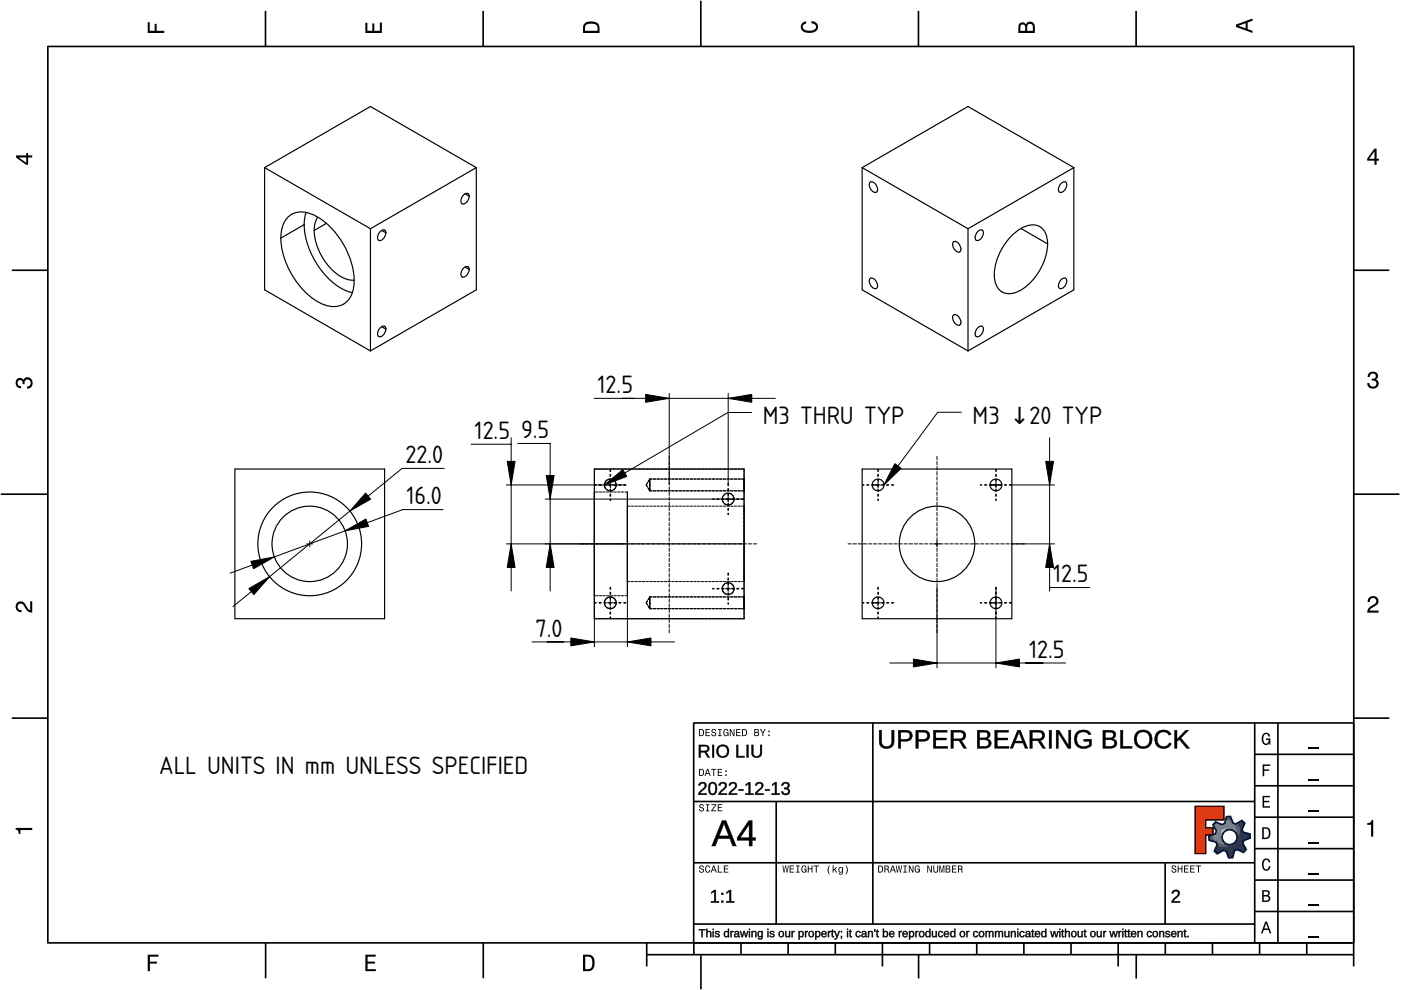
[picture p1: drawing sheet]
<svg xmlns="http://www.w3.org/2000/svg" width="297mm" height="210mm" viewBox="0 0 297 210" stroke-linecap="round" stroke-linejoin="round" font-family="sans-serif">
<defs><g id="words">
<g font-size="5">
<text x="126.7" y="83.4">12.5</text>
<text x="161.7" y="89.9">M3 THRU TYP</text>
<text x="206.2" y="89.8">M3 ↓20 TYP</text>
<text x="100.6" y="93.1">12.5</text>
<text x="110.5" y="92.9">9.5</text>
<text x="86" y="98.2">22.0</text>
<text x="86.2" y="107">16.0</text>
<text x="223.3" y="123.5">12.5</text>
<text x="113.5" y="135">7.0</text>
<text x="218.2" y="139.5">12.5</text>
<text x="33.8" y="164">ALL UNITS IN mm UNLESS SPECIFIED</text>
</g>
</g></defs>
<g fill="none" stroke="#000" stroke-width=".35">
<path d="M10.1 9.7v190.1M10.1 9.9h277M56.3 2.3v7.5M102.4 2.3v7.5M148.6 .1v9.8M194.7 2.3v7.5M240.9 2.3v7.5M287 9.7v195.2M2.5 57.3h7.5M287.1 57.3h7.4M.2 104.8h10M287 104.8h9.7"/>
<path d="M2.5 152.3h7.5M147 153.3h140.1M147.1 153.3v49.1M185.1 153.2v42.8M266 159.9h21M266 153.3v46.7M270.9 153.3v46.7M287.1 152.3h7.4M147 169.9h119M164.6 169.9v26M266 179.9h21M266 173.3h21"/>
<path d="M266 166.6h21M10 199.9h277.1M56.3 199.9v7.5M102.5 199.9v7.5M137.1 199.9v5M147 195.9h119M147 182.9h119M157.1 199.9v2.5M167.1 199.9v2.5M177.1 199.9v2.5M187.1 199.9v5M197.1 199.9v2.5"/>
<path d="M207.1 199.9v2.5M217.1 199.9v2.5M227.1 199.9v2.5M237.1 199.9v5M247 182.9v13M247.1 199.9v2.5M257.1 199.9v2.5M266 193.3h21M266 186.6h21M267.1 199.9v2.5M277.1 199.9v2.5M137.1 202.4h150"/>
<path d="M148.6 202.6v7.2M194.8 202.4v5.1M240.9 202.4v5.1"/>
</g>
<g fill="#000">
<path d="M31.3 4.7h.4v1.8h1.1v-1.4h.4v1.4h1.6v.5h-3.5z" fill-rule="evenodd"/>
<path d="M77.5 4.8h.4v1.7h1v-1.5h.5v1.5h1.1v-1.7h.5v2.2h-3.5z" fill-rule="evenodd"/>
<path d="M124.1 4.9a2.19 2.19 0 0 0-.5 2.1h3.5v-1.2a1.42 1.42 0 0 0-1.7-1.3zM124.3 5.2a2.14 2.14 0 0 1 2.3 .3l.1 1h-2.7l.1-1z" fill-rule="evenodd"/>
<path d="M170.1 4.9l.8-.4v.5a.7 .7 0 0 0-.7 .5 .7 .7 0 0 0 .3 .8 1.69 1.69 0 0 0 2.5-.6 .9 .9 0 0 0-.9-.8v-.5a1.24 1.24 0 0 1 1.3 1.1 1.24 1.24 0 0 1-1 1.4 2.22 2.22 0 0 1-2.5-.7l-.1-.5z" fill-rule="evenodd"/>
<path d="M216.1 5l-.2 .8v1.2h3.5v-1.3a.98 .98 0 0 0-.7-1.1 .98 .98 0 0 0-1.2 .6 .84 .84 0 0 0-1.4-.2zM216.4 5.3a.54 .54 0 0 1 .7-.1 .54 .54 0 0 1 .3 .6v.7h-1.1zM217.9 5.2a.62 .62 0 0 1 .7-.1 .62 .62 0 0 1 .4 .6v.8h-1.2z" fill-rule="evenodd"/>
<path d="M262.1 5.2v.5l3.5 1.3v-.5l-1.1-.3v-1.4l1.1-.4v-.5zM262.6 5.5l1.5-.6v1.1z" fill-rule="evenodd"/>
<path d="M3.4 32.9v.5l2.1 1.5h.5v-1.5h.8v-.5h-.8v-.5h-.4v.5zM4 33.4h1.6v1.1z" fill-rule="evenodd"/>
<path d="M291.4 31.5l-1.5 2.1v.5h1.5v.8h.5v-.8h.5v-.4h-.5v-2.2zM291.4 32.1v1.6h-1.1z" fill-rule="evenodd"/>
<path d="M3.6 80.4a.86 .86 0 0 1 1.4 .1 1.06 1.06 0 0 1 1.2-.5 1.06 1.06 0 0 1 .7 1.2 1.1 1.1 0 0 1-1.2 1.2v-.4a.71 .71 0 0 0 .8-1 .71 .71 0 0 0-1.3-.1v.6h-.4a.61 .61 0 0 0-.3-.8 .61 .61 0 0 0-.8 .2 .61 .61 0 0 0 .2 .8l.6 .2v.4a1.15 1.15 0 0 1-1.2-.6 1.15 1.15 0 0 1 .3-1.3z" fill-rule="evenodd"/>
<path d="M290.3 79.1a1.08 1.08 0 0 1 1.3-.2 1.08 1.08 0 0 1 .5 1.3l-.4 .2a1.06 1.06 0 0 1 .6 1.3 1.06 1.06 0 0 1-1.2 .7 1.1 1.1 0 0 1-1.2-1.2h.4a.71 .71 0 0 0 1 .8 .71 .71 0 0 0 .1-1.3h-.6v-.4a.61 .61 0 0 0 .8-.3 .61 .61 0 0 0-.2-.8 .61 .61 0 0 0-.8 .2l-.2 .5h-.4z" fill-rule="evenodd"/>
<path d="M3.6 127.8a1.22 1.22 0 0 1 2 .7l.4 .6 .4 .3v-1.9h.4v2.4a1.8 1.8 0 0 1-1.7-1.4 .71 .71 0 0 0-.9-.5 .71 .71 0 0 0-.5 .8 .71 .71 0 0 0 .9 .6v.4a1.18 1.18 0 0 1-1.2-.6 1.18 1.18 0 0 1 .2-1.4z" fill-rule="evenodd"/>
<path d="M290.3 126.7a1.18 1.18 0 0 1 1.9 .3 1.18 1.18 0 0 1-1 1.7l-.5 .3-.3 .5h1.9v.4h-2.4a1.8 1.8 0 0 1 1.4-1.7 .71 .71 0 0 0 .5-.9 .71 .71 0 0 0-.9-.5 .71 .71 0 0 0-.5 .8h-.4z" fill-rule="evenodd"/>
<path d="M148.2 154.6v1.5h.5a.77 .77 0 0 0 .6-.8 .77 .77 0 0 0-.6-.7zM148.4 154.8a.58 .58 0 0 1 .7 .5 .58 .58 0 0 1-.7 .6zM149.6 154.6v1.5h.9v-.2h-.7v-.5h.6v-.2h-.6v-.4h.7v-.2zM151 154.7a.53 .53 0 0 0 0 .6 .53 .53 0 0 0 .6 .2 .32 .32 0 0 1-.3 .5 .32 .32 0 0 1-.3-.4h-.2a.5 .5 0 0 0 .7 .5 .5 .5 0 0 0 .1-.8l-.4-.1a.28 .28 0 0 1-.1-.4 .28 .28 0 0 1 .4-.1 .28 .28 0 0 1 .1 .3h.2a.51 .51 0 0 0-.3-.4 .51 .51 0 0 0-.5 .1zM152.3 154.6v.2h.2v1.1h-.2v.2h.7v-.2h-.3v-1.1h.3v-.2zM153.5 154.7a.81 .81 0 0 0 .5 1.4l.3-.2 .2 .2v-.8h-.6v.1h.4l-.2 .5a.6 .6 0 0 1-.5-.6 .6 .6 0 0 1 .4-.6l.2 .3h.2l-.1-.3a.53 .53 0 0 0-.8 0zM154.7 154.6v1.5h.2v-1.3l.6 1.3h.2v-1.5h-.2v1.2l-.5-1.2zM156.1 154.6v1.5h.9v-.2h-.7v-.5h.6v-.2h-.6v-.4h.7v-.2zM157.3 154.6v1.5h.5a.77 .77 0 0 0 .6-.8 .77 .77 0 0 0-.6-.7zM157.5 154.8a.58 .58 0 0 1 .7 .5 .58 .58 0 0 1-.7 .6zM159.9 154.6v1.5h.6a.42 .42 0 0 0 .5-.3 .42 .42 0 0 0-.3-.5l.2-.2-.1-.4zM160.1 154.8h.3a.23 .23 0 0 1 .3 .2 .23 .23 0 0 1-.3 .2h-.3zM160.1 155.4h.4a.26 .26 0 0 1 .3 .2 .26 .26 0 0 1-.3 .3h-.4zM161.1 154.6l.5 .9v.6h.2v-.6l.5-.9h-.2l-.4 .7-.3-.7zM162.9 155.8v.3h.3v-.3zM162.9 154.9v.3h.3v-.3z" fill-rule="evenodd"/>
<path d="M267.8 155.7a.85 .85 0 0 1 .9-.3 .85 .85 0 0 1 .6 .8h-.3l-.1-.3a.49 .49 0 0 0-.4-.3 .49 .49 0 0 0-.5 .3 1.2 1.2 0 0 0 .4 1.8 .66 .66 0 0 0 .6-.8h-.6v-.3h.9v1.3h-.1l-.1-.3-.3 .3a.85 .85 0 0 1-1.2-.7v-1.1z" fill-rule="evenodd"/>
<path d="M3.3 175.5h3.5v.5h-2.5v.8h-.3a.77 .77 0 0 0-.7-.9z" fill-rule="evenodd"/>
<path d="M148.4 170.6a.53 .53 0 0 0 0 .6 .53 .53 0 0 0 .6 .2 .32 .32 0 0 1-.3 .5 .32 .32 0 0 1-.3-.4h-.2a.5 .5 0 0 0 .7 .6 .5 .5 0 0 0 .1-.9l-.4-.1a.28 .28 0 0 1-.1-.4 .28 .28 0 0 1 .4-.1 .28 .28 0 0 1 .1 .4h.2a.51 .51 0 0 0-.3-.5 .51 .51 0 0 0-.5 .1zM149.7 170.5v.2h.2v1.1h-.2v.2h.7v-.2h-.3v-1.1h.3v-.2zM150.8 170.5v.2h.8l-.8 1.3h1.1v-.2h-.9l.9-1.3zM152.2 170.5v1.5h.9v-.2h-.7v-.5h.6v-.2h-.6v-.4h.7v-.2z" fill-rule="evenodd"/>
<path d="M148.2 163v1.5h.5a.77 .77 0 0 0 .6-.7 .77 .77 0 0 0-.6-.8zM148.4 163.2a.57 .57 0 0 1 .7 .6 .57 .57 0 0 1-.7 .5zM149.9 163l-.5 1.5h.2l.1-.4h.6l.2 .4h.2l-.6-1.5zM150 163.2l.3 .7h-.5zM150.8 163v.2h.4v1.3h.2v-1.3h.5v-.2zM152.2 163v1.5h.9v-.2h-.7v-.5h.6v-.2h-.6v-.4h.7v-.2zM153.8 164.2v.3h.3v-.3zM153.8 163.4v.3h.3v-.3z" fill-rule="evenodd"/>
<path d="M253.4 171h6.1v2.8h-3.9v1.7h1.6v1.5h-1.6v4h-2.2z" fill-rule="evenodd"/>
<path d="M257.7 174.3l-.5 .6 .7 1.3-.2 .6-1.4 .5v.9l1.5 .4 .3 .5-.7 1.4 .7 .5 1.3-.7 .6 .2 .5 1.4 .9-.1 .3-1.4 .6-.3 1.4 .6 .5-.6-.7-1.3 .2-.6 1.4-.5-.1-.9-1.4-.4-.3-.5 .6-1.4-.6-.6-1.3 .8-.6-.2-.5-1.4h-.9l-.4 1.5-.5 .2zM259.1 177.5a1.6 1.6 0 0 1 3.2 0 1.6 1.6 0 0 1-3.2 0z" fill-rule="evenodd"/>
<path d="M267.7 168.7h1.5v.3h-1.2v.8h1.1v.3h-1.1v.8h1.3v.3h-1.6z" fill-rule="evenodd"/>
<path d="M267.7 162.1h1.6v.3h-1.3v.7h1.1v.3h-1.1v1.2h-.3z" fill-rule="evenodd"/>
<path d="M267.6 175.4v2.5h.8a1.37 1.37 0 0 0 .7-2.2 1.56 1.56 0 0 0-1.5-.3zM267.9 175.7a.98 .98 0 0 1 1.2 .7 .98 .98 0 0 1-.7 1.2h-.5z" fill-rule="evenodd"/>
<path d="M289.9 174.5a.77 .77 0 0 0 .9-.6h.4v3.5h-.5v-2.5h-.8z" fill-rule="evenodd"/>
<path d="M148.4 183.6a.53 .53 0 0 0 0 .6 .53 .53 0 0 0 .6 .2 .32 .32 0 0 1-.3 .5 .32 .32 0 0 1-.3-.4h-.2a.5 .5 0 0 0 .7 .6 .5 .5 0 0 0 .1-.9l-.4-.1a.28 .28 0 0 1-.1-.4 .28 .28 0 0 1 .4-.1 .28 .28 0 0 1 .1 .4h.2a.51 .51 0 0 0-.3-.5 .51 .51 0 0 0-.5 .1zM149.6 183.7l-.1 .2a.67 .67 0 0 0 .1 .9 .67 .67 0 0 0 .8 .1l.2-.4h-.2l-.2 .3a.6 .6 0 0 1-.5-.5 .6 .6 0 0 1 .4-.6l.3 .3h.2l-.2-.4a.5 .5 0 0 0-.8 .1zM151.2 183.5l-.5 1.5h.2l.1-.4h.6l.2 .4h.2l-.6-1.5zM151.3 183.7l.3 .7h-.5zM152.2 183.5v1.5h1v-.2h-.8v-1.3zM153.5 183.5v1.5h.9v-.2h-.7v-.5h.6v-.2h-.6v-.4h.7v-.2z" fill-rule="evenodd"/>
<path d="M165.9 183.5l.3 1.5h.1l.3-1.3 .2 1.3h.2l.2-1.5h-.1l-.2 1.3-.2-1.3h-.2l-.2 1.3-.2-1.3zM167.4 183.5v1.5h1v-.2h-.8v-.5h.7v-.2h-.7v-.4h.7v-.2zM168.8 183.5v.2h.3v1.1h-.3v.2h.7v-.2h-.2v-1.1h.2v-.2zM170.1 183.7a.82 .82 0 0 0 .5 1.3l.3-.2 .1 .2v-.8h-.5v.2h.3l-.2 .4a.6 .6 0 0 1-.5-.5 .6 .6 0 0 1 .5-.6l.2 .3h.2l-.2-.4a.53 .53 0 0 0-.7 .1zM171.3 183.5v1.5h.2v-.7h.6v.7h.2v-1.5h-.2v.6h-.6v-.6zM172.5 183.5v.2h.5v1.3h.2v-1.3h.4v-.2zM175.8 183.5a1.35 1.35 0 0 0 .2 1.9 1.84 1.84 0 0 1 0-1.9zM176.5 183.5v1.5h.2v-.4l.2-.2 .4 .6h.2l-.4-.7 .4-.5h-.2l-.6 .6v-.9zM177.9 184a.59 .59 0 0 0-.2 .7 .59 .59 0 0 0 .7 .3l.1-.2a.31 .31 0 0 1-.1 .5 .31 .31 0 0 1-.4-.2h-.2a.47 .47 0 0 0 .5 .4 .47 .47 0 0 0 .4-.5v-1.2h-.2v.2l-.3-.2zM178 184.1l.1-.1a.42 .42 0 0 1 .4 .4 .42 .42 0 0 1-.4 .5l-.1-.3zM179.3 183.5a1.85 1.85 0 0 1 0 1.9 1.22 1.22 0 0 0 0-1.9z" fill-rule="evenodd"/>
<path d="M186.2 183.5v1.5h.5a.77 .77 0 0 0 .6-.7 .77 .77 0 0 0-.6-.8zM186.4 183.7a.58 .58 0 0 1 .6 .6 .58 .58 0 0 1-.6 .5zM187.5 183.5v1.5h.2v-.6a.45 .45 0 0 1 .5 .1 .45 .45 0 0 1 .1 .5h.2l-.2-.7a.42 .42 0 0 0 .1-.5 .42 .42 0 0 0-.4-.3zM187.7 183.7h.2a.26 .26 0 0 1 .4 .3 .26 .26 0 0 1-.4 .2h-.2zM189.2 183.5l-.6 1.5h.2l.2-.4h.6l.1 .4h.2l-.5-1.5zM189.3 183.7l.2 .7h-.4zM189.9 183.5l.3 1.5h.2l.2-1.3 .2 1.3h.2l.3-1.5h-.2l-.2 1.3-.2-1.3h-.2l-.2 1.3-.2-1.3zM191.5 183.5v.2h.3v1.1h-.3v.2h.8v-.2h-.3v-1.1h.3v-.2zM192.7 183.5v1.5h.2v-1.2l.5 1.2h.3v-1.5h-.2v1.2l-.6-1.2zM194.1 183.7a.81 .81 0 0 0 .5 1.3l.3-.2 .1 .2v-.8h-.5v.2h.3l-.2 .4a.6 .6 0 0 1-.5-.5 .6 .6 0 0 1 .5-.6l.2 .3h.2l-.2-.4a.53 .53 0 0 0-.7 .1zM196.6 183.5v1.5h.2v-1.2l.6 1.2h.2v-1.5h-.2v1.2l-.6-1.2zM197.9 183.5v.9a.52 .52 0 0 0 .5 .6 .52 .52 0 0 0 .5-.6v-.9h-.2v.9a.33 .33 0 0 1-.3 .5 .33 .33 0 0 1-.3-.5v-.9zM199.2 183.5v1.5h.1v-1.4l.3 1.4h.2l.3-1.4v1.4h.1v-1.5h-.2l-.3 1.3-.3-1.3zM200.5 183.5v1.5h.6a.42 .42 0 0 0 .4-.3 .42 .42 0 0 0-.2-.5l.2-.2-.1-.4zM200.7 183.7h.3a.23 .23 0 0 1 .3 .2 .23 .23 0 0 1-.3 .2h-.3zM200.7 184.3h.3a.26 .26 0 0 1 .3 .3 .26 .26 0 0 1-.3 .2h-.3zM201.8 183.5v1.5h1v-.2h-.8v-.5h.7v-.2h-.7v-.4h.8v-.2zM203.1 183.5v1.5h.2v-.6a.45 .45 0 0 1 .5 .1 .45 .45 0 0 1 .1 .5h.2l-.2-.7a.42 .42 0 0 0 .1-.5 .42 .42 0 0 0-.4-.3zM203.3 183.7h.3a.26 .26 0 0 1 .3 .3 .26 .26 0 0 1-.4 .2h-.2z" fill-rule="evenodd"/>
<path d="M248.5 183.6a.53 .53 0 0 0 0 .6 .53 .53 0 0 0 .6 .2 .32 .32 0 0 1-.2 .5 .32 .32 0 0 1-.3-.4h-.2a.5 .5 0 0 0 .6 .6 .5 .5 0 0 0 .2-.9l-.4-.1a.28 .28 0 0 1-.1-.4 .28 .28 0 0 1 .3-.1 .28 .28 0 0 1 .2 .4h.2a.51 .51 0 0 0-.3-.5 .51 .51 0 0 0-.6 .1zM249.7 183.5v1.5h.2v-.7h.6v.7h.2v-1.5h-.2v.6h-.6v-.6zM251 183.5v1.5h1v-.2h-.8v-.5h.7v-.2h-.7v-.4h.8v-.2zM252.3 183.5v1.5h1v-.2h-.8v-.5h.7v-.2h-.7v-.4h.8v-.2zM253.5 183.5v.2h.5v1.3h.2v-1.3h.5v-.2z" fill-rule="evenodd"/>
<path d="M268.3 195.4l-1 2.5h.4l.2-.7h1l.3 .7h.3l-.9-2.5zM268.4 195.8l.4 1.1h-.7z" fill-rule="evenodd"/>
<path d="M267.6 188.7v2.5h1a.7 .7 0 0 0 .7-.5 .7 .7 0 0 0-.4-.8 .61 .61 0 0 0 .3-.8 .61 .61 0 0 0-.7-.4zM267.9 189h.6a.38 .38 0 0 1 .4 .4 .38 .38 0 0 1-.5 .4h-.5zM267.9 190.1h.6a.44 .44 0 0 1 .5 .4 .44 .44 0 0 1-.5 .4h-.6z" fill-rule="evenodd"/>
<path d="M267.8 182.3a.85 .85 0 0 1 .9-.3 .85 .85 0 0 1 .6 .8h-.3l-.1-.2a.47 .47 0 0 0-.4-.3 .47 .47 0 0 0-.4 .3 1.21 1.21 0 0 0 .4 1.7 .64 .64 0 0 0 .5-.7h.4a.89 .89 0 0 1-.8 1 .89 .89 0 0 1-1-.7v-1.1z" fill-rule="evenodd"/>
<path d="M31.3 202.4h2.3v.4h-1.8v1.1h1.5v.4h-1.5v1.6h-.5z" fill-rule="evenodd"/>
<path d="M77.5 202.4h2.1v.4h-1.7v1.1h1.6v.4h-1.6v1.2h1.8v.4h-2.2z" fill-rule="evenodd"/>
<path d="M123.6 202.4v3.5h1.2a1.42 1.42 0 0 0 1.3-1.7 1.38 1.38 0 0 0-1.3-1.8zM124.1 202.8l1 .1a1.89 1.89 0 0 1 0 2.5l-1 .1z" fill-rule="evenodd"/>
</g>
<path d="M277.3 158.6h2.2M277.3 178.6h2.2M277.3 172h2.2M277.3 165.3h2.2M277.3 198.6h2.2M277.3 192h2.2M277.3 185.3h2.2" fill="none" stroke="#000" stroke-width=".25"/>
<g fill="#000">
<path d="M248.7 188.9a.86 .86 0 0 1 1.3 .1 .86 .86 0 0 1-.4 1.3l-.8 .8h1.4v.3h-1.8a2.58 2.58 0 0 1 1.2-1.6 .52 .52 0 0 0-.1-.8 .52 .52 0 0 0-.7 .4h-.4z"/>
<path d="M186.4 154.8h.5v2.4a1.07 1.07 0 0 0 1.1 1.1 1.07 1.07 0 0 0 1.1-1.1v-2.4h.5v2.4a1.59 1.59 0 0 1-1.6 1.5 1.59 1.59 0 0 1-1.6-1.4zM190.5 154.8h1.6a1.18 1.18 0 0 1 1.3 1.2 1.18 1.18 0 0 1-1.3 1.2h-1.1v1.5h-.5zM191 155.2v1.6h1a.77 .77 0 0 0 .9-.8 .77 .77 0 0 0-.9-.8zM194.2 154.8h1.6a1.18 1.18 0 0 1 1.3 1.2 1.18 1.18 0 0 1-1.3 1.2h-1.1v1.5h-.5zM194.7 155.2v1.6h1a.77 .77 0 0 0 .9-.8 .77 .77 0 0 0-.9-.8zM197.9 154.8h2.9v.4h-2.4v1.3h2.2v.4h-2.2v1.3h2.5v.5h-3zM201.6 154.8h1.8a1.11 1.11 0 0 1 1.4 .9 1.11 1.11 0 0 1-1 1.3l1.1 1.7h-.6l-1-1.6h-1.2v1.6h-.5zM202.1 155.2v1.5h1.3a.72 .72 0 0 0 .9-.8 .72 .72 0 0 0-.9-.7zM207.2 154.8a3.2 3.2 0 0 1 2.5 .4 .89 .89 0 0 1-.5 1.4 1.01 1.01 0 0 1 1 1.1 1.01 1.01 0 0 1-1.1 .9l-1.9 .1zM207.7 155.2v1.3h.9a.64 .64 0 0 0 .8-.7 .64 .64 0 0 0-.8-.6zM207.7 156.9v1.3h1a.7 .7 0 0 0 .9-.4 .7 .7 0 0 0-.5-.9zM210.9 154.8h2.9v.4h-2.4v1.3h2.3v.4h-2.3v1.3h2.5v.5h-3zM215.7 154.8h.6l1.6 3.9h-.6l-.4-1.2h-1.7l-.5 1.2h-.5zM216 155.2l-.7 1.9h1.5zM218.3 154.8h1.9a1.11 1.11 0 0 1 1.3 .9 1.11 1.11 0 0 1-.9 1.3l1.1 1.7h-.6l-1-1.6h-1.2v1.6h-.6zM218.9 155.2v1.5h1.2a.72 .72 0 0 0 .9-.8 .72 .72 0 0 0-.9-.7zM222.4 154.8h.6v3.9h-.6zM223.9 154.8h.6l2.1 3.3v-3.3h.4v3.9h-.6l-2-3.3v3.3h-.5zM228.3 155.3a2.02 2.02 0 0 1 3 .4l-.5 .1a1.41 1.41 0 0 0-1.8-.5 1.41 1.41 0 0 0-.7 1.8 1.54 1.54 0 0 0 2.6 .8v-.7h-1.1v-.5h1.6v1.4a2.1 2.1 0 0 1-3 .2 2.1 2.1 0 0 1-.1-3zM233.8 154.8a3.2 3.2 0 0 1 2.6 .4 .89 .89 0 0 1-.5 1.4 1.01 1.01 0 0 1 .9 1.1 1.01 1.01 0 0 1-1.1 .9l-1.9 .1zM234.4 155.2v1.3h.8a.64 .64 0 0 0 .9-.7 .64 .64 0 0 0-.9-.6zM234.4 156.9v1.3h1a.7 .7 0 0 0 .9-.4 .7 .7 0 0 0-.6-.9zM237.6 154.8h.5v3.4h1.9v.5h-2.4zM241 155.3a1.97 1.97 0 0 1 2.8 .1 1.97 1.97 0 0 1-.2 2.8 1.97 1.97 0 0 1-2.7-.1 2.36 2.36 0 0 1 .1-2.8zM241.4 155.6a1.57 1.57 0 0 0-.3 1.9 1.57 1.57 0 0 0 1.9 .7 1.55 1.55 0 0 0 .7-2.1 1.55 1.55 0 0 0-2.1-.7zM245.3 155.3a1.92 1.92 0 0 1 3 .4l-.5 .2a1.36 1.36 0 0 0-1.7-.6 1.36 1.36 0 0 0-.7 1.8 1.33 1.33 0 0 0 1.1 1.2 1.33 1.33 0 0 0 1.4-.8l.5 .2a1.93 1.93 0 0 1-2.6 .8 1.93 1.93 0 0 1-.9-2.6zM249 154.8h.5v1.9l1.9-1.9h.6l-1.6 1.7 1.8 2.2h-.6l-1.6-1.9-.5 .4v1.5h-.5z"/>
<path d="M186.4 154.8h.6v2.4a1.02 1.02 0 0 0 1 1 1.02 1.02 0 0 0 1-1v-2.4h.6v2.4a1.63 1.63 0 0 1-1.6 1.6 1.63 1.63 0 0 1-1.6-1.5zM186.4 154.8v2.5a1.54 1.54 0 0 0 1.6 1.4 1.54 1.54 0 0 0 1.5-1.5l.1-2.4h-.5v2.4a1.11 1.11 0 0 1-1.1 1.1 1.11 1.11 0 0 1-1.1-1.1v-2.4zM190.4 154.8h1.7a1.23 1.23 0 0 1 1.4 1.2 1.23 1.23 0 0 1-1.4 1.2h-1.1v1.5h-.6zM190.5 154.8v3.9h.5l-.1-1.6h1.2a1.14 1.14 0 0 0 1.3-1.1 1.14 1.14 0 0 0-1.3-1.1zM191 155.2v1.6l1-.1a.72 .72 0 0 0 .9-.7 .72 .72 0 0 0-.9-.7zM190.9 155.2h1.1a.81 .81 0 0 1 .9 .8 .81 .81 0 0 1-.9 .8h-1.1zM194.1 154.8h1.7a1.23 1.23 0 0 1 1.4 1.2 1.23 1.23 0 0 1-1.4 1.2h-1.1v1.5h-.6zM194.2 154.8v3.9h.5v-1.6h1.1a1.14 1.14 0 0 0 1.3-1.1 1.14 1.14 0 0 0-1.3-1.1zM194.7 155.2v1.6l1-.1a.72 .72 0 0 0 .9-.7 .72 .72 0 0 0-.9-.7zM194.7 155.2h1a.81 .81 0 0 1 1 .8 .81 .81 0 0 1-1 .8h-1zM197.9 154.8h3v.5l-2.5-.1v1.3l2.3-.1v.5h-2.3v1.3h2.6v.5h-3.1zM197.9 154.8v3.9h3v-.5l-2.5 .1v-1.5h2.2v-.3h-2.2v-1.3h2.4v-.4zM201.6 154.8h1.8a1.14 1.14 0 0 1 1.4 .9 1.14 1.14 0 0 1-1 1.3l1.2 1.7h-.7l-1-1.6h-1.2l.1 1.6h-.6zM201.6 154.8v3.9h.5v-1.7h1.3l.9 1.7h.6l-1.1-1.7a1.07 1.07 0 0 0 .9-1.3 1.07 1.07 0 0 0-1.3-.8zM202.1 155.2v1.5l1.3-.1a.68 .68 0 0 0 .8-.7 .68 .68 0 0 0-.8-.6zM202.1 155.2h1.3a.77 .77 0 0 1 .9 .7 .77 .77 0 0 1-.9 .8h-1.3zM207.1 154.8h.1a3.2 3.2 0 0 1 2.6 .3 .89 .89 0 0 1 .1 1 .89 .89 0 0 1-.7 .5 1.03 1.03 0 0 1 1 1.1 1.03 1.03 0 0 1-1.1 1h-2zM207.2 154.8v3.9l1.5-.1a1.04 1.04 0 0 0 1.4-.8 1.04 1.04 0 0 0-.9-1.2 .85 .85 0 0 0 .7-.9 .85 .85 0 0 0-.8-.8zM207.7 155.2v1.3l.9-.1a.59 .59 0 0 0 .8-.6 .59 .59 0 0 0-.8-.5zM207.7 155.2h.9a.68 .68 0 0 1 .9 .6 .68 .68 0 0 1-.9 .7h-.9zM207.7 156.9v1.3h1a.65 .65 0 0 0 .9-.4 .65 .65 0 0 0-.5-.9zM207.7 156.8a1.74 1.74 0 0 1 1.9 .4l.1 .6-.4 .4-1.6 .1zM210.9 154.8h3v.5l-2.5-.1v1.3l2.3-.1v.5h-2.3v1.3h2.6v.5h-3.1zM210.9 154.8v3.9h3v-.5l-2.5 .1v-1.5h2.3v-.3h-2.3v-1.3h2.4v-.4zM215.7 154.8h.7l1.5 3.9h-.6l-.4-1.2h-1.7l-.4 1.2h-.7zM215.7 154.8l-1.5 3.9h.5l.4-1.2h1.8l.4 1.2h.6l-1.6-3.9zM216 155.2l-.7 1.9h1.4zM216 155.1l.8 2.1h-1.5zM218.3 154.8h1.9a1.14 1.14 0 0 1 1.3 .9 1.14 1.14 0 0 1-.9 1.3l1.1 1.7h-.7l-.9-1.6h-1.2v1.6h-.6zM218.3 154.8v3.9h.6l-.1-1.7h1.3l1 1.7h.6l-1.2-1.7a1.07 1.07 0 0 0 .9-1.3 1.07 1.07 0 0 0-1.2-.8zM218.9 155.2v1.5l1.2-.1a.68 .68 0 0 0 .8-.7 .68 .68 0 0 0-.8-.6zM218.8 155.2h1.3a.77 .77 0 0 1 .9 .7 .77 .77 0 0 1-.9 .8h-1.3zM222.4 154.8h.6v3.9h-.6zM222.4 154.8v3.9h.6v-3.9zM223.9 154.8h.7l2 3.3-.1-3.3h.6v3.9h-.7l-2-3.3v3.3h-.5zM223.9 154.8v3.9h.5l-.1-3.5 2.1 3.5h.6v-3.9h-.4v3.3l-2.1-3.3zM228.2 155.2a2.01 2.01 0 0 1 3.2 .5l-.6 .2a1.42 1.42 0 0 0-1.9-.5 1.42 1.42 0 0 0-.5 2 1.62 1.62 0 0 0 2.5 .5v-.7h-1.2v-.5h1.8v1.4a2.14 2.14 0 0 1-3.1 .2 2.14 2.14 0 0 1-.2-3.1zM228.3 155.3a2.04 2.04 0 0 0 0 2.9 2.04 2.04 0 0 0 2.9 0l.2-.1v-1.4h-1.6v.5l1.2-.1v.8a1.6 1.6 0 0 1-2.7-.7 1.6 1.6 0 0 1 1.9-2l.4 .2 .2 .4 .5-.1a1.99 1.99 0 0 0-3-.4zM233.8 154.8a3.2 3.2 0 0 1 2.6 .3 .89 .89 0 0 1 .2 1 .89 .89 0 0 1-.7 .5 1.03 1.03 0 0 1 1 1.1 1.03 1.03 0 0 1-1.2 1h-1.9zM233.8 154.8v3.9l1.6-.1a1.04 1.04 0 0 0 1.3-.8 1.04 1.04 0 0 0-.9-1.2 .85 .85 0 0 0 .7-.9 .85 .85 0 0 0-.8-.8zM234.4 155.2v1.3l.8-.1a.59 .59 0 0 0 .8-.6 .59 .59 0 0 0-.8-.5zM234.3 155.2h.9a.68 .68 0 0 1 .9 .6 .68 .68 0 0 1-.9 .7h-.9zM234.4 156.9v1.3h1a.65 .65 0 0 0 .8-.4 .65 .65 0 0 0-.5-.9zM234.3 156.8h.1a1.74 1.74 0 0 1 1.9 .4v.6l-.4 .4-1.6 .1zM237.5 154.8h.6v3.4h2v.5h-2.6zM237.6 154.8v3.9h2.4v-.5l-2 .1 .1-3.5zM240.9 155.2a2.01 2.01 0 0 1 3 .2 2.01 2.01 0 0 1-.4 2.9 2.01 2.01 0 0 1-2.8-.5 2.46 2.46 0 0 1 .2-2.6zM241 155.3a1.97 1.97 0 0 0-.3 2.4 1.97 1.97 0 0 0 2.2 .9 1.95 1.95 0 0 0 1.1-2.8 1.95 1.95 0 0 0-3-.5zM241.4 155.6a1.52 1.52 0 0 0-.2 1.9 1.52 1.52 0 0 0 1.7 .6 1.51 1.51 0 0 0 .7-2 1.51 1.51 0 0 0-2-.7zM241.3 155.6a1.56 1.56 0 0 1 2.5 .8 1.56 1.56 0 0 1-1.7 1.9 1.71 1.71 0 0 1-.8-2.7zM245.3 155.3a1.93 1.93 0 0 1 3.1 .4l-.6 .2a1.34 1.34 0 0 0-1.7-.5 1.34 1.34 0 0 0-.7 1.6 1.29 1.29 0 0 0 1.1 1.2 1.29 1.29 0 0 0 1.4-.8l.5 .3a1.95 1.95 0 0 1-2.7 .8 1.95 1.95 0 0 1-.8-2.6zM245.4 155.3a1.96 1.96 0 0 0-.4 2.4 1.96 1.96 0 0 0 2.2 .9l.7-.3 .4-.6-.4-.2a1.41 1.41 0 0 1-1.8 .7 1.41 1.41 0 0 1-.8-1.8 1.35 1.35 0 0 1 1.1-1.2 1.35 1.35 0 0 1 1.5 .7l.4-.2a1.91 1.91 0 0 0-2.9-.4zM249 154.8h.6v1.9l1.8-1.9h.7l-1.7 1.7 1.9 2.2h-.7l-1.6-1.9-.5 .4 .1 1.5h-.6zM249 154.8v3.9h.5v-1.5l.6-.5 1.5 2h.6l-1.9-2.2 1.7-1.7h-.6l-1.9 2.1v-2.1z"/>
<path d="M148.3 166a.9 .9 0 0 1 1.4 .1 .9 .9 0 0 1-.5 1.4l-.8 .7h1.5v.4h-1.9l.2-.6 .5-.6a.75 .75 0 0 0 .4-1.2h-.5l-.1 .4h-.5zM148.4 166l-.3 .5h.3a.56 .56 0 0 1 .9-.3 .56 .56 0 0 1-.1 .9l-.9 .8-.2 .6h1.7v-.3l-1.4 .1 .5-.7a.97 .97 0 0 0 .5-1.7h-.7zM150.5 165.9a1.04 1.04 0 0 1 1.3 .1 1.04 1.04 0 0 1 .3 1.2 1.01 1.01 0 0 1-.5 1.2 1.01 1.01 0 0 1-1.2-.2 2.22 2.22 0 0 1 .1-2.3zM150.6 166a1.81 1.81 0 0 0 .2 2.5 1 1 0 0 0 1.2-1.3 .97 .97 0 0 0-.3-1.1 .97 .97 0 0 0-1.1-.1zM150.8 166.2a1.79 1.79 0 0 0 .1 2h.4a1.62 1.62 0 0 0 0-2zM150.7 166.2l.6-.1a1.65 1.65 0 0 1 0 2.2h-.4a1.69 1.69 0 0 1-.2-2.1zM152.6 166a.9 .9 0 0 1 1.4 .1 .9 .9 0 0 1-.5 1.4l-.8 .7h1.5v.4h-1.9l.2-.6 .5-.6a.75 .75 0 0 0 .4-1.2h-.5l-.1 .4h-.5zM152.7 166l-.3 .5h.3a.56 .56 0 0 1 .9-.3 .56 .56 0 0 1-.1 .9l-.9 .8-.2 .6h1.7v-.3l-1.4 .1 .5-.7a.97 .97 0 0 0 .5-1.7h-.7zM154.8 166a.9 .9 0 0 1 1.4 .1 .9 .9 0 0 1-.5 1.4l-.8 .7h1.4v.4h-1.8l.1-.6 .6-.6a.75 .75 0 0 0 .4-1.2h-.5l-.2 .4h-.4zM154.8 166l-.3 .5h.4a.56 .56 0 0 1 .9-.3 .56 .56 0 0 1-.2 .9l-.8 .8-.3 .6h1.8v-.3l-1.5 .1 .6-.7a.97 .97 0 0 0 .4-1.7h-.6zM156.6 167.3h1v.4h-1zM156.6 167.3v.3h1v-.3zM158.1 166.3l.6-.5h.4v2.4h.7v.4h-1.8v-.4h.7l.1-2-.7 .5zM158.1 166.3l.1 .3 .6-.5v2.2l-.7-.1v.3h1.6v-.3l-.7 .1 .1-2.4h-.3zM160.4 166a.9 .9 0 0 1 1.4 .1 .9 .9 0 0 1-.5 1.4l-.8 .7h1.4v.4h-1.8l.1-.6 .6-.6a.75 .75 0 0 0 .4-1.2h-.5l-.2 .4h-.4zM160.4 166l-.3 .5h.4a.56 .56 0 0 1 .9-.3 .56 .56 0 0 1-.2 .9l-.8 .8-.3 .6h1.8v-.3l-1.5 .1 .6-.7a.97 .97 0 0 0 .4-1.7h-.6zM162.2 167.3h1v.4h-1zM162.2 167.3v.3h1v-.3zM163.7 166.3l.6-.5h.4v2.4h.7v.4h-1.8v-.4h.7v-2l-.6 .5zM163.7 166.3l.1 .3 .6-.5v2.2l-.8-.1v.3h1.7v-.3l-.7 .1 .1-2.4h-.4zM165.9 166a.83 .83 0 0 1 1.2-.1 .83 .83 0 0 1 .1 1.2l-.4 .1a.74 .74 0 0 1 .7 .8 .74 .74 0 0 1-.9 .6 .77 .77 0 0 1-1-.8h.4a.53 .53 0 0 0 .6 .4 .53 .53 0 0 0 .4-.6l-.2-.2h-.6v-.4a.48 .48 0 0 0 .7-.2 .48 .48 0 0 0-.1-.6h-.6l-.1 .4h-.5zM166 166l-.3 .5h.3a.54 .54 0 0 1 .7-.5 .54 .54 0 0 1 .4 .8 .54 .54 0 0 1-.8 .2v.3a.58 .58 0 0 1 .9 .5 .58 .58 0 0 1-.9 .5l-.3-.5h-.4a.92 .92 0 0 0 1 .7 .92 .92 0 0 0 .8-.7l-.1-.4-.5-.2a.71 .71 0 0 0 .5-.9 .71 .71 0 0 0-1-.4z"/>
<path d="M148.3 166a.86 .86 0 0 1 1.4 .2 .86 .86 0 0 1-.5 1.2l-.8 .8h1.4v.3h-1.7a2.58 2.58 0 0 1 1.2-1.5 .52 .52 0 0 0-.1-.9 .52 .52 0 0 0-.8 .4h-.3zM150.6 166a1 1 0 0 1 1.1 .1 1 1 0 0 1 .3 1.1 .97 .97 0 0 1-.4 1.2 .97 .97 0 0 1-1.2-.2 2.18 2.18 0 0 1 .2-2.2zM150.8 166.2a1.8 1.8 0 0 0 .1 2h.4a1.64 1.64 0 0 0 0-2.1zM152.6 166a.86 .86 0 0 1 1.4 .2 .86 .86 0 0 1-.5 1.2l-.8 .8h1.4v.3h-1.7a2.58 2.58 0 0 1 1.2-1.5 .52 .52 0 0 0-.1-.9 .52 .52 0 0 0-.8 .4h-.3zM154.8 166a.86 .86 0 0 1 1.4 .2 .86 .86 0 0 1-.5 1.2l-.8 .8h1.4v.3h-1.8a2.58 2.58 0 0 1 1.2-1.5 .52 .52 0 0 0-.1-.9 .52 .52 0 0 0-.7 .4h-.4zM156.6 167.3h1v.3h-1zM158.1 166.3l.7-.4h.3v2.3h.6v.3h-1.6v-.3h.6v-2l-.6 .4zM160.4 166a.86 .86 0 0 1 1.3 .2 .86 .86 0 0 1-.5 1.2l-.7 .8h1.4v.3h-1.8a2.58 2.58 0 0 1 1.2-1.5 .52 .52 0 0 0-.1-.9 .52 .52 0 0 0-.7 .4h-.4zM162.2 167.3h1v.3h-1zM163.7 166.3l.6-.4h.4v2.3h.6v.3h-1.7v-.3h.7v-2l-.6 .4zM166 166a.79 .79 0 0 1 1.1-.1 .79 .79 0 0 1 .1 1.1l-.4 .2a.72 .72 0 0 1 .7 .8 .72 .72 0 0 1-.9 .6l-.8-.4-.2-.4h.4a.54 .54 0 0 0 .7 .5 .54 .54 0 0 0 .3-.9l-.7-.1v-.3a.52 .52 0 0 0 .7-.2 .52 .52 0 0 0-.3-.7 .52 .52 0 0 0-.7 .4h-.3z"/>
<path d="M148.1 157.9h1.3a.79 .79 0 0 1 1 .6 .79 .79 0 0 1-.7 1l.9 1.1h-.6l-.6-1.1h-.9l.1 1.1h-.5zM148.2 157.9v2.7h.3v-1.1h.9l.7 1.1h.4l-.9-1.2a.73 .73 0 0 0 .7-.8 .73 .73 0 0 0-.9-.6zM148.5 158.2v1h.9a.46 .46 0 0 0 .6-.5 .46 .46 0 0 0-.6-.4zM148.5 158.2h.9a.55 .55 0 0 1 .7 .5 .55 .55 0 0 1-.7 .6h-.9zM151 157.9h.4v2.7h-.4zM151 157.9v2.7h.4v-2.7zM151.8 159.3a1.42 1.42 0 0 1 2.8 0 1.42 1.42 0 0 1-2.8 0zM151.9 159.3a1.33 1.33 0 0 0 2.6 0 1.33 1.33 0 0 0-2.6 0zM152.6 158.5a1.02 1.02 0 0 0-.1 1.4 1.02 1.02 0 0 0 1.4 .1 1.03 1.03 0 0 0 .1-1.3 1.03 1.03 0 0 0-1.3-.3zM152.5 158.4a1.06 1.06 0 0 1 1.4 .1 1.06 1.06 0 0 1 0 1.5 1.06 1.06 0 0 1-1.4 .1l-.3-.8zM156.1 157.9h.4v2.4h1.4v.3h-1.8zM156.1 157.9v2.7h1.7v-.3l-1.4 .1 .1-2.5zM158.3 157.9h.4v2.7h-.4zM158.3 157.9v2.7h.4v-2.7zM159.3 157.9h.4v1.7a.69 .69 0 0 0 .8 .7 .69 .69 0 0 0 .6-.7v-1.7h.5v1.7a1.15 1.15 0 0 1-1.1 1.1 1.15 1.15 0 0 1-1.2-1.1zM159.3 157.9l.1 1.7a1.06 1.06 0 0 0 1.1 1 1.06 1.06 0 0 0 1-1v-1.7h-.3v1.7a.78 .78 0 0 1-.7 .8 .78 .78 0 0 1-.8-.8v-1.7z"/>
<path d="M148.2 157.9h1.2a.77 .77 0 0 1 1 .6 .77 .77 0 0 1-.7 1l.8 1.1h-.4l-.7-1.1h-.9v1.1h-.3zM148.5 158.2v1h.9a.5 .5 0 0 0 .6-.5 .5 .5 0 0 0-.6-.5zM151 157.9h.4v2.7h-.4zM151.8 159.3a1.4 1.4 0 0 1 2.8 0 1.4 1.4 0 0 1-2.8 0zM152.5 158.5a1.06 1.06 0 0 0 0 1.5 1.06 1.06 0 0 0 1.4 .1 1.08 1.08 0 0 0 .2-1.4 1.08 1.08 0 0 0-1.4-.4zM156.1 157.9h.4v2.4h1.3v.3h-1.7zM158.3 157.9h.4v2.7h-.4zM159.3 157.9h.4v1.7a.74 .74 0 0 0 .8 .7 .74 .74 0 0 0 .7-.7v-1.7h.3v1.7a1.1 1.1 0 0 1-1 1 1.1 1.1 0 0 1-1.2-1z"/>
<path d="M153.1 173.9h.9l2.2 5.5h-.9l-.6-1.6h-2.4l-.6 1.6h-.9zM153.1 174l-2.2 5.4h.8l.5-1.6h2.6l.5 1.6h.8l-2.2-5.4zM153.5 174.6l-1 2.6h2zM153.5 174.4l1.1 2.9h-2.2zM158.7 173.9h.8v3.7h.8v.6h-.8v1.2h-.7v-1.2h-2.6v-.6zM158.7 174l-2.4 3.6v.6l2.6-.1-.1 1.3h.7l-.1-1.3 .8 .1v-.6l-.8 .1 .1-3.7zM158.8 174.8l-.2 .4-1.6 2.4h1.8zM158.8 174.8l.1 2.9h-2.1z"/>
<path d="M153.1 174h.8l2.2 5.4h-.8l-.6-1.6h-2.4l-.6 1.6h-.8zM153.5 174.5l-1 2.7h2zM158.7 174h.8v3.6h.7v.6h-.7v1.2h-.7v-1.2h-2.5v-.6zM158.8 174.8l-1.9 2.8h1.9z"/>
<path d="M148.2 197h1.3v.2h-.5v1.5h-.3v-1.5h-.5zM149.8 196.9h.2v.7a.43 .43 0 0 1 .5-.2 .43 .43 0 0 1 .3 .4v.9h-.2v-.8a.31 .31 0 0 0-.4-.4 .31 .31 0 0 0-.2 .4v.8h-.2zM151.1 196.9h.2v.2h-.2zM151.1 197.4h.2v1.3h-.2zM151.7 197.5l.6-.1 .3 .3h-.2a.27 .27 0 0 0-.3-.2 .27 .27 0 0 0-.2 .4l.5 .1a.35 .35 0 0 1 .2 .4 .35 .35 0 0 1-.3 .3l-.6-.1-.1-.2h.1a.31 .31 0 0 0 .4 .2 .31 .31 0 0 0 .3-.4h-.2a.43 .43 0 0 1-.5-.2 .43 .43 0 0 1 0-.5zM153.6 197.6l.3-.2 .4 .2v-.7h.3v1.8h-.2v-.2a.49 .49 0 0 1-.7 .2 .49 .49 0 0 1-.2-.6zM153.8 197.7l-.1 .6 .2 .2a.48 .48 0 0 0 .4-.4 .48 .48 0 0 0-.4-.5zM154.9 197.4h.2v.3l.1-.3h.3v.2h-.2l-.2 .2v.9h-.2zM155.8 197.5l.4-.1a.41 .41 0 0 1 .5 .4v.7l.2 .2h-.3l-.1-.3a.44 .44 0 0 1-.6 .4 .44 .44 0 0 1-.3-.6 .44 .44 0 0 1 .6-.3h.3a.29 .29 0 0 0-.2-.4 .29 .29 0 0 0-.4 .3l-.2-.1zM155.9 198.3a.31 .31 0 0 0 .6 0 .31 .31 0 0 0-.6 0zM156.9 197.4h.2l.3 1.1 .2-1.1h.3l.3 1.1 .2-1.1h.2l-.3 1.3h-.3l-.2-1.1-.3 1.1h-.3zM158.8 196.9h.2v.2h-.2zM158.8 197.4h.2v1.3h-.2zM159.3 197.4h.2v.2a.43 .43 0 0 1 .5-.2 .43 .43 0 0 1 .4 .4v.9h-.2v-.8a.31 .31 0 0 0-.4-.4 .31 .31 0 0 0-.2 .5v.7h-.3zM160.7 197.6l.4-.2 .4 .2v-.2l.2 .1a1.85 1.85 0 0 1-.2 1.6l-.5 .1-.3-.3 .5 .1a.4 .4 0 0 0 .3-.5 .53 .53 0 0 1-.7 .1 .53 .53 0 0 1-.2-.8zM160.9 197.7v.6a.37 .37 0 0 0 .5 .2 .37 .37 0 0 0 .1-.6l-.2-.3zM162.7 196.9h.2v.2h-.2zM162.7 197.4h.2v1.3h-.2zM163.3 197.5l.6-.1 .3 .3h-.2a.27 .27 0 0 0-.3-.2 .27 .27 0 0 0-.2 .4l.5 .1a.35 .35 0 0 1 .2 .4 .35 .35 0 0 1-.3 .3l-.6-.1-.1-.2h.1a.31 .31 0 0 0 .4 .2 .31 .31 0 0 0 .3-.4h-.2a.43 .43 0 0 1-.5-.2 .43 .43 0 0 1 0-.5zM165.2 197.6a.62 .62 0 0 1 .9 0 .62 .62 0 0 1-.1 .9 .62 .62 0 0 1-.9-.1zM165.4 197.7l-.1 .6 .2 .2a.48 .48 0 0 0 .5-.4 .48 .48 0 0 0-.5-.5zM166.5 197.4h.2v.8a.31 .31 0 0 0 .3 .4 .31 .31 0 0 0 .3-.4v-.8h.2v1.3h-.2v-.2a.43 .43 0 0 1-.5 .2 .43 .43 0 0 1-.3-.4zM167.8 197.4h.2l.1 .3 .1-.3h.2v.2h-.2l-.1 .2v.9h-.3zM169.3 197.4h.2v.2a.49 .49 0 0 1 .7-.2 .49 .49 0 0 1 .2 .6 .52 .52 0 0 1-.6 .7l-.3-.2v.7h-.2zM169.7 197.6a.47 .47 0 0 0-.2 .6 .47 .47 0 0 0 .6 .2v-.7zM170.7 197.4h.2v.3l.1-.3h.3v.2h-.3l-.1 .2v.9h-.2zM171.6 197.6a.62 .62 0 0 1 .9 0 .62 .62 0 0 1-.1 .9 .62 .62 0 0 1-.9-.1zM171.7 197.7v.6l.1 .2a.48 .48 0 0 0 .5-.4 .48 .48 0 0 0-.5-.5zM172.8 197.4h.2v.2a.49 .49 0 0 1 .7-.2 .49 .49 0 0 1 .2 .6 .52 .52 0 0 1-.6 .7l-.3-.2v.7h-.2zM173.2 197.6a.47 .47 0 0 0-.2 .6 .47 .47 0 0 0 .6 .2v-.7zM174.3 197.6a.58 .58 0 0 1 .7-.2 .58 .58 0 0 1 .3 .7h-1a.37 .37 0 0 0 .3 .4 .37 .37 0 0 0 .4-.1h.2a.65 .65 0 0 1-.9 .1 .65 .65 0 0 1 0-.9zM174.5 197.6l-.1 .3h.6l-.2-.3zM175.5 197.4h.2v.3l.2-.3h.2v.2h-.2l-.1 .2v.9h-.3zM176.4 197.1h.2v.3h.2v.2h-.2v.8l.2 .3-.4-.1v-1h-.2v-.2h.2zM176.9 197.4h.2l.4 1.1 .3-1.1h.3l-.5 1.3a.52 .52 0 0 1-.7 .5l.5-.5zM178.3 198.4h.2l-.1 .6h-.1l.1-.3zM178.3 197.4h.2v.3h-.2zM179.6 196.9h.2v.2h-.2zM179.6 197.4h.2v1.3h-.2zM180.2 197.1h.2v.3h.2v.2h-.2v.8l.2 .3-.4-.1-.1-1h-.1v-.2h.2zM181.6 197.6l.5-.2 .4 .4h-.3l-.1-.2a.44 .44 0 0 0-.5 .5 .44 .44 0 0 0 .6 .3l.3-.1a.59 .59 0 0 1-.9 .3 .59 .59 0 0 1-.1-.9zM182.8 197.5l.4-.1a.41 .41 0 0 1 .5 .4v.7l.2 .2h-.3l-.1-.3a.44 .44 0 0 1-.6 .4 .44 .44 0 0 1-.3-.6 .44 .44 0 0 1 .6-.3h.3a.29 .29 0 0 0-.2-.4 .29 .29 0 0 0-.4 .3l-.2-.1zM182.9 198.3a.31 .31 0 0 0 .6 0 .31 .31 0 0 0-.6 0zM184 197.4h.2v.2a.43 .43 0 0 1 .5-.2 .43 .43 0 0 1 .4 .4v.9h-.2v-.8a.31 .31 0 0 0-.4-.4 .31 .31 0 0 0-.2 .5v.7h-.3zM185.3 197h.3l-.1 .5h-.1zM185.9 197.1h.2v.3h.2v.2h-.2v.8l.2 .3-.4-.1v-1h-.2v-.2h.2zM187.2 196.9h.2v.7a.49 .49 0 0 1 .6-.2 .49 .49 0 0 1 .3 .6 .52 .52 0 0 1-.6 .7l-.3-.2v.2h-.2zM187.5 197.7l-.1 .6 .2 .2a.47 .47 0 0 0 .5-.4 .47 .47 0 0 0-.5-.5zM188.6 197.6a.58 .58 0 0 1 .7-.2 .58 .58 0 0 1 .3 .7h-.9a.37 .37 0 0 0 .2 .4 .37 .37 0 0 0 .5-.1h.2a.65 .65 0 0 1-1 .1 .65 .65 0 0 1 0-.9zM188.8 197.6l-.1 .3h.7l-.2-.3zM190.6 197.4h.2v.3l.1-.3h.3v.2h-.3l-.1 .2v.9h-.2zM191.5 197.6a.58 .58 0 0 1 .7-.2 .58 .58 0 0 1 .3 .7h-1a.37 .37 0 0 0 .3 .4 .37 .37 0 0 0 .4-.1h.2a.65 .65 0 0 1-.9 .1 .65 .65 0 0 1 0-.9zM191.6 197.6v.3h.6l-.2-.3zM192.7 197.4h.2v.2a.49 .49 0 0 1 .7-.2 .49 .49 0 0 1 .2 .6 .52 .52 0 0 1-.6 .7l-.3-.2v.7h-.2zM193.1 197.6a.47 .47 0 0 0-.2 .6 .47 .47 0 0 0 .6 .2v-.7zM194.1 197.4h.2v.3l.1-.3h.3v.2h-.2l-.2 .2v.9h-.2zM195 197.6a.62 .62 0 0 1 .9 0 .62 .62 0 0 1-.1 .9 .62 .62 0 0 1-.9-.1zM195.1 197.7v.6l.1 .2a.48 .48 0 0 0 .6-.4 .48 .48 0 0 0-.6-.5zM196.3 197.6l.4-.2 .4 .2v-.7h.2v1.8h-.2v-.2a.49 .49 0 0 1-.7 .2 .49 .49 0 0 1-.2-.6zM196.5 197.7l-.1 .6 .2 .2a.48 .48 0 0 0 .5-.4 .48 .48 0 0 0-.5-.5zM197.6 197.4h.2v.8a.31 .31 0 0 0 .3 .4 .31 .31 0 0 0 .3-.4v-.8h.2v1.3h-.2v-.2a.43 .43 0 0 1-.5 .2 .43 .43 0 0 1-.3-.4zM199 197.6l.6-.2 .3 .4h-.2l-.2-.2a.44 .44 0 0 0-.4 .5 .44 .44 0 0 0 .6 .3l.2-.1a.59 .59 0 0 1-.8 .3 .59 .59 0 0 1-.2-.9zM200.2 197.6a.58 .58 0 0 1 .8-.2 .58 .58 0 0 1 .2 .7h-.9a.37 .37 0 0 0 .3 .4 .37 .37 0 0 0 .4-.1h.2a.65 .65 0 0 1-1 .1 .65 .65 0 0 1 0-.9zM200.4 197.6l-.1 .3h.7l-.2-.3zM201.6 197.6l.3-.2 .4 .2v-.7h.2v1.8h-.2v-.2a.49 .49 0 0 1-.6 .2 .49 .49 0 0 1-.2-.6zM201.7 197.7v.6l.1 .2a.48 .48 0 0 0 .5-.4 .48 .48 0 0 0-.5-.5zM203.6 197.6a.62 .62 0 0 1 .9 0 .62 .62 0 0 1-.1 .9 .62 .62 0 0 1-.9-.1zM203.8 197.7l-.1 .6 .2 .2a.48 .48 0 0 0 .5-.4 .48 .48 0 0 0-.5-.5zM204.9 197.4h.2v.3l.1-.3h.3v.2h-.2l-.2 .2v.9h-.2zM206.5 197.6l.5-.2 .4 .4h-.3l-.1-.2a.44 .44 0 0 0-.5 .5 .44 .44 0 0 0 .6 .3l.3-.1a.59 .59 0 0 1-.9 .3 .59 .59 0 0 1-.1-.9zM207.7 197.6a.62 .62 0 0 1 .9 0 .62 .62 0 0 1-.1 .9 .62 .62 0 0 1-.9-.1zM207.8 197.7v.6l.1 .2a.48 .48 0 0 0 .5-.4 .48 .48 0 0 0-.5-.5zM208.9 197.4h.2v.2a.4 .4 0 0 1 .4-.2 .4 .4 0 0 1 .4 .2 .4 .4 0 0 1 .4-.2 .4 .4 0 0 1 .3 .4v.9h-.2v-1l-.2-.1-.3 .2v.9h-.2v-1l-.4-.1-.1 .2v.9h-.3zM211 197.4h.2v.2a.4 .4 0 0 1 .3-.2 .4 .4 0 0 1 .4 .2 .4 .4 0 0 1 .5-.2 .4 .4 0 0 1 .3 .4v.9h-.3v-1l-.2-.1-.3 .2v.9h-.2v-1l-.4-.1-.1 .2v.9h-.2zM213 197.4h.2v.8a.31 .31 0 0 0 .3 .4 .31 .31 0 0 0 .3-.4v-.8h.2v1.3h-.2v-.2a.43 .43 0 0 1-.5 .2 .43 .43 0 0 1-.3-.4zM214.3 197.4h.2v.2a.43 .43 0 0 1 .5-.2 .43 .43 0 0 1 .4 .4v.9h-.3v-.8a.31 .31 0 0 0-.3-.4 .31 .31 0 0 0-.2 .5v.7h-.3zM215.7 196.9h.2v.2h-.2zM215.7 197.4h.2v1.3h-.2zM216.3 197.6l.6-.2 .3 .4h-.2l-.2-.2a.44 .44 0 0 0-.5 .5 .44 .44 0 0 0 .7 .3l.2-.1a.59 .59 0 0 1-.9 .3 .59 .59 0 0 1-.1-.9zM217.5 197.5l.4-.1a.41 .41 0 0 1 .5 .4v.7l.2 .2h-.2l-.2-.3a.44 .44 0 0 1-.5 .4 .44 .44 0 0 1-.3-.6 .44 .44 0 0 1 .5-.3h.3a.29 .29 0 0 0-.2-.4 .29 .29 0 0 0-.3 .3l-.3-.1zM217.6 198.3a.31 .31 0 0 0 .6 0 .31 .31 0 0 0-.6 0zM218.9 197.1h.1v.3h.3v.2h-.3v.8l.3 .3-.5-.1v-1h-.1v-.2h.1zM219.5 197.6a.58 .58 0 0 1 .8-.2 .58 .58 0 0 1 .2 .7h-.9a.37 .37 0 0 0 .3 .4 .37 .37 0 0 0 .4-.1h.2a.65 .65 0 0 1-1 .1 .65 .65 0 0 1 0-.9zM219.7 197.6l-.1 .3h.7l-.2-.3zM220.9 197.6l.3-.2 .4 .2v-.7h.2v1.8h-.2v-.2a.49 .49 0 0 1-.6 .2 .49 .49 0 0 1-.2-.6zM221 197.7v.6l.1 .2a.48 .48 0 0 0 .5-.4 .48 .48 0 0 0-.5-.5zM222.7 197.4h.2l.2 1.1 .3-1.1h.3l.2 1.1 .3-1.1h.2l-.3 1.3h-.3l-.2-1.1-.3 1.1h-.3zM224.6 196.9h.2v.2h-.2zM224.6 197.4h.2v1.3h-.2zM225.2 197.1h.2v.3h.2v.2h-.2v.8l.2 .3-.4-.1v-1h-.2v-.2h.2zM225.8 196.9h.2v.7a.43 .43 0 0 1 .5-.2 .43 .43 0 0 1 .3 .4v.9h-.2v-.8a.31 .31 0 0 0-.3-.4 .31 .31 0 0 0-.3 .4v.8h-.2zM227.2 197.6a.62 .62 0 0 1 .9 0 .62 .62 0 0 1-.1 .9 .62 .62 0 0 1-.8-.1zM227.4 197.7l-.1 .6 .2 .2a.48 .48 0 0 0 .5-.4 .48 .48 0 0 0-.5-.5zM228.5 197.4h.2v.8a.31 .31 0 0 0 .4 .4 .31 .31 0 0 0 .2-.4v-.8h.2v1.3h-.2v-.2a.43 .43 0 0 1-.5 .2 .43 .43 0 0 1-.3-.4zM229.9 197.1h.2v.3h.2v.2h-.2v.8l.2 .3-.4-.1v-1h-.2v-.2h.2zM231.3 197.6a.62 .62 0 0 1 .9 0 .62 .62 0 0 1-.1 .9 .62 .62 0 0 1-.9-.1zM231.5 197.7l-.1 .6 .2 .2a.48 .48 0 0 0 .5-.4 .48 .48 0 0 0-.5-.5zM232.6 197.4h.2v.8a.31 .31 0 0 0 .3 .4 .31 .31 0 0 0 .3-.4v-.8h.2v1.3h-.2v-.2a.43 .43 0 0 1-.5 .2 .43 .43 0 0 1-.3-.4zM233.9 197.4h.2v.3l.1-.3h.3v.2h-.2l-.2 .2v.9h-.2zM235.2 197.4h.2l.3 1.1 .3-1.1h.2l.3 1.1 .3-1.1h.2l-.4 1.3h-.2l-.3-1.1-.3 1.1h-.2zM237.1 197.4h.2l.1 .3 .1-.3h.2v.2h-.2l-.1 .2v.9h-.3zM238 196.9h.2v.2h-.2zM238 197.4h.2v1.3h-.2zM238.6 197.1h.1v.3h.3v.2h-.3v.8l.3 .3-.5-.1v-1h-.1v-.2h.1zM239.3 197.1h.1v.3h.2v.2h-.2v.8l.3 .3-.5-.1v-1h-.2v-.2h.2zM239.9 197.6a.58 .58 0 0 1 .7-.2 .58 .58 0 0 1 .3 .7h-.9a.37 .37 0 0 0 .2 .4 .37 .37 0 0 0 .5-.1h.2a.65 .65 0 0 1-1 .1 .65 .65 0 0 1 0-.9zM240.1 197.6l-.1 .3h.7l-.2-.3zM241.2 197.4h.2v.2a.43 .43 0 0 1 .5-.2 .43 .43 0 0 1 .3 .4v.9h-.2v-.8a.31 .31 0 0 0-.3-.4 .31 .31 0 0 0-.3 .5v.7h-.2zM243.3 197.6l.6-.2 .3 .4h-.2l-.2-.2a.44 .44 0 0 0-.5 .5 .44 .44 0 0 0 .7 .3l.2-.1a.59 .59 0 0 1-.9 .3 .59 .59 0 0 1-.1-.9zM244.5 197.6a.62 .62 0 0 1 .9 0 .62 .62 0 0 1-.1 .9 .62 .62 0 0 1-.9-.1zM244.7 197.7l-.1 .6 .2 .2a.48 .48 0 0 0 .5-.4 .48 .48 0 0 0-.5-.5zM245.8 197.4h.2v.2a.43 .43 0 0 1 .5-.2 .43 .43 0 0 1 .3 .4v.9h-.2v-.8a.31 .31 0 0 0-.3-.4 .31 .31 0 0 0-.3 .5v.7h-.2zM247.2 197.5l.6-.1 .3 .3h-.2a.27 .27 0 0 0-.3-.2 .27 .27 0 0 0-.2 .4l.5 .1a.35 .35 0 0 1 .2 .4 .35 .35 0 0 1-.3 .3l-.6-.1-.2-.2h.2a.31 .31 0 0 0 .4 .2 .31 .31 0 0 0 .2-.4h-.1a.43 .43 0 0 1-.5-.2 .43 .43 0 0 1 0-.5zM248.4 197.6a.58 .58 0 0 1 .7-.2 .58 .58 0 0 1 .3 .7h-.9a.37 .37 0 0 0 .2 .4 .37 .37 0 0 0 .5-.1h.2a.65 .65 0 0 1-1 .1 .65 .65 0 0 1 0-.9zM248.6 197.6l-.1 .3h.7l-.2-.3zM249.7 197.4h.2v.2a.43 .43 0 0 1 .5-.2 .43 .43 0 0 1 .3 .4v.9h-.2v-.8a.31 .31 0 0 0-.3-.4 .31 .31 0 0 0-.3 .5v.7h-.2zM251.1 197.1h.2v.3h.2v.2h-.2v.8l.2 .3-.4-.1v-1h-.2v-.2h.2zM251.8 198.4h.2v.3h-.2z"/>
<path d="M148.1 197h1.5v.3l-.6-.1v1.5h-.3v-1.5l-.6 .1zM148.2 197v.2h.6l-.1 1.5h.3l-.1-1.5h.6v-.2zM149.7 196.9h.3v.7a.45 .45 0 0 1 .5-.3 .45 .45 0 0 1 .3 .5v.9h-.3v-.8a.26 .26 0 0 0-.3-.3 .26 .26 0 0 0-.2 .3v.8h-.3zM149.8 196.9v1.8h.2l-.1-.8a.35 .35 0 0 1 .3-.4 .35 .35 0 0 1 .4 .4v.8h.2l-.1-.9a.45 .45 0 0 0-.3-.3 .45 .45 0 0 0-.5 .2l.1-.8zM151.1 196.9h.3v.3h-.3zM151.1 196.9v.2h.2v-.2zM151.1 197.4h.3v1.3h-.3zM151.1 197.4v1.3h.2v-1.3zM151.7 197.4a.51 .51 0 0 1 .5-.1 .51 .51 0 0 1 .4 .4l-.5-.1-.2 .2a.82 .82 0 0 1 .7 .7 .64 .64 0 0 1-1.1-.1l.3-.1a.27 .27 0 0 0 .3 .3 .27 .27 0 0 0 .2-.3l-.3-.2a.38 .38 0 0 1-.4-.2 .38 .38 0 0 1 .1-.5zM151.8 197.5a.39 .39 0 0 0 0 .5 .39 .39 0 0 0 .4 .1v.1a.22 .22 0 0 1 .2 .1 .22 .22 0 0 1-.2 .3l-.6-.2a.49 .49 0 0 0 .5 .3 .49 .49 0 0 0 .4-.6l-.5-.1a.22 .22 0 0 1-.2-.2 .22 .22 0 0 1 .2-.3l.6 .2-.3-.2zM153.6 197.5l.3-.2 .5 .3-.1-.7h.3v1.8h-.3v-.2a.47 .47 0 0 1-.5 .3 .47 .47 0 0 1-.4-.5zM153.7 197.5l-.2 .6a.48 .48 0 0 0 .3 .5 .48 .48 0 0 0 .6-.2v.3h.2v-1.8h-.3l.1 .8-.3-.3zM153.8 197.7l.1 .8a.44 .44 0 0 0 .4-.4 .44 .44 0 0 0-.4-.5zM153.7 197.6l.1-.1a.51 .51 0 0 1 .6 .6 .51 .51 0 0 1-.6 .5l-.1-.3zM154.8 197.4h.3v.3a.3 .3 0 0 1 .1-.3 .3 .3 0 0 1 .3 0v.3l-.2-.1-.1 .2v.9h-.4zM154.9 197.4v1.3h.2v-.9l.1-.2h.3v-.2l-.4 .3v-.3zM155.7 197.5l.2-.1a.55 .55 0 0 1 .8 .4v.6l.2 .2a.23 .23 0 0 1-.3 .1 .23 .23 0 0 1-.1-.3 .46 .46 0 0 1-.6 .3 .46 .46 0 0 1-.3-.5 .46 .46 0 0 1 .6-.3h.2a.27 .27 0 0 0-.2-.3 .27 .27 0 0 0-.3 .2h-.3zM155.8 197.6l-.1 .1 .2 .1a.31 .31 0 0 1 .4-.3 .31 .31 0 0 1 .2 .3v.2h-.5a.38 .38 0 0 0-.1 .6 .38 .38 0 0 0 .6-.2l.1 .2 .3 .1-.2-.2-.2-1-.3-.1zM156 198.2a.25 .25 0 0 0 .1 .4 .25 .25 0 0 0 .3-.3l.1-.2zM155.9 198.1l.6-.1a.37 .37 0 0 1-.2 .6 .37 .37 0 0 1-.4-.4zM156.8 197.4h.3l.3 1.1 .2-1.1h.3l.3 1.1 .2-1.1h.3l-.4 1.3h-.3l-.2-1.1-.3 1.1h-.3zM156.9 197.4l.3 1.3h.3l.3-1.1 .2 1.1h.3l.3-1.3h-.2l-.3 1.1-.2-1.1h-.3l-.2 1.1-.3-1.1zM158.8 196.9h.3v.3h-.3zM158.8 196.9v.2h.2v-.2zM158.8 197.4h.3v1.3h-.3zM158.8 197.4v1.3h.2v-1.3zM159.3 197.4h.3l-.1 .2a.45 .45 0 0 1 .6-.3 .45 .45 0 0 1 .3 .5v.9h-.3v-.8a.25 .25 0 0 0-.2-.3 .25 .25 0 0 0-.3 .2v.9h-.3zM159.3 197.4v1.3h.3l-.1-.7a.35 .35 0 0 1 .3-.5 .35 .35 0 0 1 .4 .4v.8h.2l-.1-.9a.44 .44 0 0 0-.3-.3 .44 .44 0 0 0-.5 .2v-.3zM160.7 197.5a.45 .45 0 0 1 .4-.2 .45 .45 0 0 1 .4 .3v-.2h.3v1.3a.58 .58 0 0 1-.5 .5 .58 .58 0 0 1-.7-.4h.3a.3 .3 0 0 0 .5 .1l.1-.4a.5 .5 0 0 1-.7 .2 .5 .5 0 0 1-.2-.6zM160.8 197.6a.57 .57 0 0 0-.1 .7 .57 .57 0 0 0 .7 .2l.1-.1a.41 .41 0 0 1-.1 .6 .41 .41 0 0 1-.5 0l-.2-.1a.53 .53 0 0 0 .6 .2 .53 .53 0 0 0 .4-.4v-1.3h-.2v.3a.44 .44 0 0 0-.7-.1zM161 197.7l-.1 .6a.33 .33 0 0 0 .5 .1 .33 .33 0 0 0 0-.5l-.2-.3zM160.9 197.6a.46 .46 0 0 1 .6 .5 .46 .46 0 0 1-.6 .4zM162.7 196.9h.3v.3h-.3zM162.7 196.9v.2h.2v-.2zM162.7 197.4h.3v1.3h-.3zM162.7 197.4v1.3h.2v-1.3zM163.3 197.4a.51 .51 0 0 1 .6-.1 .51 .51 0 0 1 .3 .4l-.5-.1-.2 .2a.82 .82 0 0 1 .7 .7 .64 .64 0 0 1-1.1-.1l.3-.1a.27 .27 0 0 0 .3 .3 .27 .27 0 0 0 .2-.3l-.3-.2a.38 .38 0 0 1-.4-.2 .38 .38 0 0 1 .1-.5zM163.4 197.5a.39 .39 0 0 0 0 .5 .39 .39 0 0 0 .4 .1v.1a.22 .22 0 0 1 .3 .1 .22 .22 0 0 1-.3 .3l-.6-.2a.49 .49 0 0 0 .5 .3 .49 .49 0 0 0 .4-.6l-.5-.1a.22 .22 0 0 1-.2-.2 .22 .22 0 0 1 .2-.3l.6 .2-.3-.2zM165.2 197.5a.67 .67 0 0 1 .9 .1 .67 .67 0 0 1-.1 .9 .67 .67 0 0 1-.9-.1l-.1-.3zM165.3 197.6a.62 .62 0 0 0 0 1 .62 .62 0 0 0 1-.4 .62 .62 0 0 0-.6-.8zM165.4 197.7v.6l.1 .2a.44 .44 0 0 0 .5-.4 .44 .44 0 0 0-.5-.5zM165.3 197.6l.2-.1a.52 .52 0 0 1 .5 .6 .52 .52 0 0 1-.5 .5l-.2-.3zM166.4 197.4h.3v.8a.25 .25 0 0 0 .2 .3 .25 .25 0 0 0 .3-.2l.1-.9h.3v1.3h-.3v-.2a.45 .45 0 0 1-.5 .3 .45 .45 0 0 1-.4-.5zM166.5 197.4v.9a.44 .44 0 0 0 .4 .3 .44 .44 0 0 0 .4-.2v.3h.2v-1.3h-.2v.8a.35 .35 0 0 1-.3 .4 .35 .35 0 0 1-.3-.4v-.8zM167.8 197.4h.3l-.1 .3a.3 .3 0 0 1 .2-.3 .3 .3 0 0 1 .3 0v.3l-.3-.1-.1 .2v.9h-.3zM167.8 197.4v1.3h.3l-.1-.9 .2-.2h.2v-.2l-.3 .3-.1-.3zM169.3 197.4h.3l-.1 .2a.47 .47 0 0 1 .6-.2 .47 .47 0 0 1 .3 .4l.1 .2a.55 .55 0 0 1-.2 .7 .55 .55 0 0 1-.7 0v-.2v.7h-.3zM169.3 197.4v1.8h.2v-.8a.44 .44 0 0 0 .4 .3 .44 .44 0 0 0 .4-.3l.1-.4a.48 .48 0 0 0-.3-.5 .48 .48 0 0 0-.6 .2v-.3zM169.7 197.6a.43 .43 0 0 0-.2 .6 .43 .43 0 0 0 .6 .2v-.7zM169.7 197.6l.1-.1a.52 .52 0 0 1 .4 .6 .52 .52 0 0 1-.5 .5l-.2-.5zM170.6 197.4h.3l-.1 .3a.3 .3 0 0 1 .2-.3 .3 .3 0 0 1 .3 0v.3l-.2-.1-.1 .2-.1 .9h-.3zM170.7 197.4v1.3h.2v-.9l.1-.2h.3v-.2l-.4 .3v-.3zM171.5 197.5a.67 .67 0 0 1 1 .1 .67 .67 0 0 1-.1 .9 .67 .67 0 0 1-1-.1v-.3zM171.6 197.6a.62 .62 0 0 0 .1 1 .62 .62 0 0 0 .9-.4 .62 .62 0 0 0-.6-.8zM171.8 197.7l-.1 .6 .2 .2a.44 .44 0 0 0 .4-.4 .44 .44 0 0 0-.4-.5zM171.7 197.6l.1-.1a.52 .52 0 0 1 .6 .6 .52 .52 0 0 1-.6 .5l-.2-.3zM172.8 197.4h.3v.2a.47 .47 0 0 1 .5-.2 .47 .47 0 0 1 .4 .4v.2a.55 .55 0 0 1-.2 .7 .55 .55 0 0 1-.7 0v-.2v.7h-.3zM172.8 197.4v1.8h.2v-.8a.44 .44 0 0 0 .5 .3 .44 .44 0 0 0 .3-.3l.1-.4a.48 .48 0 0 0-.3-.5 .48 .48 0 0 0-.6 .2v-.3zM173.2 197.6a.43 .43 0 0 0-.1 .6 .43 .43 0 0 0 .5 .2v-.7zM173.2 197.6l.1-.1a.52 .52 0 0 1 .4 .6 .52 .52 0 0 1-.5 .5l-.2-.5zM174.2 197.5a.61 .61 0 0 1 .8-.1 .61 .61 0 0 1 .3 .7h-.9a.35 .35 0 0 0 .2 .4 .35 .35 0 0 0 .5-.2l.1 .1a.58 .58 0 0 1-.5 .4 .58 .58 0 0 1-.5-.4l-.1-.6zM174.3 197.6a.62 .62 0 0 0 0 .9 .62 .62 0 0 0 .9-.1h-.2a.39 .39 0 0 1-.5 .2 .39 .39 0 0 1-.2-.5h.9a.54 .54 0 0 0-.2-.6 .54 .54 0 0 0-.7 .1zM174.5 197.7l-.1 .2h.6l-.2-.3zM174.4 197.6a.37 .37 0 0 1 .5-.1 .37 .37 0 0 1 .1 .5h-.7zM175.5 197.4h.3l-.1 .3a.3 .3 0 0 1 .2-.3 .3 .3 0 0 1 .3 0v.3l-.3-.1-.1 .2v.9h-.3zM175.5 197.4v1.3h.3l-.1-.9 .2-.2h.2v-.2l-.3 .3-.1-.3zM176.4 197.1h.2v.3h.3v.2h-.3v.8l.3 .1v.2l-.5-.1v-1h-.2v-.2h.2zM176.4 197.1v.4l-.2-.1v.2l.2-.1v.9l.1 .2 .3 .1v-.2l-.2 .1-.1-.2v-.9l.3 .1v-.2l-.3 .1 .1-.4zM176.8 197.4h.3l.4 1.1 .3-1.1h.3l-.5 1.3a.52 .52 0 0 1-.7 .5v-.2l.3-.1 .2-.2zM176.9 197.4l.5 1.3-.5 .4a.48 .48 0 0 0 .6-.4l.6-1.3h-.3l-.3 1.2-.4-1.2zM178.3 198.4h.3a.39 .39 0 0 1 0 .5 .39 .39 0 0 1-.4 .1l.2-.3h-.1zM178.3 198.4v.3l.1-.1-.1 .4 .2-.6zM178.3 197.4h.3v.3h-.3zM178.3 197.4v.3h.2v-.3zM179.5 196.9h.3v.3h-.3zM179.6 196.9v.2h.2v-.2zM179.5 197.4h.3v1.3h-.3zM179.6 197.4v1.3h.2v-1.3zM180.2 197.1h.2v.3h.2v.2h-.2v.8l.3 .1v.2l-.6-.1v-1h-.2v-.2h.3zM180.2 197.1v.4l-.2-.1v.2l.2-.1v.9v.2l.4 .1v-.2l-.2 .1-.1-.2v-.9l.3 .1v-.2l-.3 .1 .1-.4zM181.5 197.5a.52 .52 0 0 1 .6-.2 .52 .52 0 0 1 .4 .5h-.3l-.2-.2a.42 .42 0 0 0-.3 .5 .42 .42 0 0 0 .4 .4l.1-.2h.3a.54 .54 0 0 1-.6 .5 .54 .54 0 0 1-.5-.5zM181.6 197.6a.58 .58 0 0 0-.1 .8 .58 .58 0 0 0 .9 .1l.1-.2h-.3l-.1 .3a.49 .49 0 0 1-.6-.6 .49 .49 0 0 1 .7-.3v.1h.3l-.4-.3zM182.7 197.5l.2-.1a.55 .55 0 0 1 .8 .4v.6l.2 .2a.23 .23 0 0 1-.3 .1 .23 .23 0 0 1-.1-.3 .46 .46 0 0 1-.6 .3 .46 .46 0 0 1-.3-.5 .46 .46 0 0 1 .6-.3h.2a.27 .27 0 0 0-.2-.3 .27 .27 0 0 0-.3 .2h-.3zM182.8 197.6l-.1 .1 .2 .1a.31 .31 0 0 1 .4-.3 .31 .31 0 0 1 .2 .3v.2h-.6a.38 .38 0 0 0 0 .6 .38 .38 0 0 0 .6-.2l.1 .2 .3 .1-.3-.2-.1-1-.3-.1zM183 198.2a.25 .25 0 0 0 .1 .4 .25 .25 0 0 0 .3-.3l.1-.2zM182.9 198.1l.6-.1a.37 .37 0 0 1-.2 .6 .37 .37 0 0 1-.4-.4zM184 197.4h.3l-.1 .2a.45 .45 0 0 1 .6-.3 .45 .45 0 0 1 .3 .5v.9h-.3v-.8a.25 .25 0 0 0-.2-.3 .25 .25 0 0 0-.3 .2v.9h-.3zM184 197.4v1.3h.3l-.1-.7a.35 .35 0 0 1 .3-.5 .35 .35 0 0 1 .4 .4v.8h.2l-.1-.9a.44 .44 0 0 0-.3-.3 .44 .44 0 0 0-.5 .2v-.3zM185.3 197h.3v.6h-.3zM185.3 197l.1 .5h.1l.1-.5zM185.9 197.1h.2v.3h.3v.2h-.3v.8l.3 .1v.2l-.5-.1v-1h-.2v-.2h.2zM185.9 197.1v.4l-.2-.1v.2l.2-.1v.9l.1 .2 .3 .1v-.2l-.2 .1-.1-.2v-.9l.3 .1v-.2l-.3 .1 .1-.4zM187.2 196.9h.3l-.1 .7a.47 .47 0 0 1 .6-.2 .47 .47 0 0 1 .3 .4v.2a.55 .55 0 0 1-.2 .7 .55 .55 0 0 1-.7-.1v-.1v.2h-.3zM187.2 196.9v1.8h.2v-.3a.43 .43 0 0 0 .4 .3 .43 .43 0 0 0 .4-.3v-.4a.48 .48 0 0 0-.2-.5 .48 .48 0 0 0-.6 .2v-.8zM187.5 197.7v.6l.1 .2a.44 .44 0 0 0 .4-.4 .44 .44 0 0 0-.4-.5zM187.5 197.7l.1-.2a.51 .51 0 0 1 .5 .6 .51 .51 0 0 1-.5 .5l-.2-.3zM188.6 197.5a.61 .61 0 0 1 .8-.1 .61 .61 0 0 1 .2 .7h-.8a.35 .35 0 0 0 .2 .4 .35 .35 0 0 0 .4-.2l.2 .1a.58 .58 0 0 1-.5 .4 .58 .58 0 0 1-.6-.4v-.6zM188.7 197.6a.62 .62 0 0 0 0 .9 .62 .62 0 0 0 .9-.1h-.2a.39 .39 0 0 1-.5 .2 .39 .39 0 0 1-.2-.5h.9a.54 .54 0 0 0-.3-.6 .54 .54 0 0 0-.6 .1zM188.8 197.7l-.1 .2h.7l-.2-.3zM188.8 197.6a.37 .37 0 0 1 .4-.1 .37 .37 0 0 1 .2 .5h-.7zM190.5 197.4h.3l-.1 .3a.3 .3 0 0 1 .2-.3 .3 .3 0 0 1 .3 0v.3l-.2-.1-.1 .2-.1 .9h-.3zM190.6 197.4v1.3h.2v-.9l.1-.2h.3v-.2l-.4 .3v-.3zM191.4 197.5a.61 .61 0 0 1 .8-.1 .61 .61 0 0 1 .3 .7h-.9a.35 .35 0 0 0 .2 .4 .35 .35 0 0 0 .5-.2l.1 .1a.58 .58 0 0 1-.5 .4 .58 .58 0 0 1-.6-.4v-.6zM191.5 197.6a.62 .62 0 0 0 0 .9 .62 .62 0 0 0 .9-.1h-.2a.39 .39 0 0 1-.5 .2 .39 .39 0 0 1-.2-.5h.9a.54 .54 0 0 0-.2-.6 .54 .54 0 0 0-.7 .1zM191.7 197.7l-.1 .2h.6l-.2-.3zM191.6 197.6a.37 .37 0 0 1 .5-.1 .37 .37 0 0 1 .1 .5h-.7zM192.7 197.4h.3v.2a.47 .47 0 0 1 .5-.2 .47 .47 0 0 1 .4 .4v.2a.55 .55 0 0 1-.2 .7 .55 .55 0 0 1-.7 0v-.2v.7h-.3zM192.7 197.4v1.8h.2v-.8a.44 .44 0 0 0 .5 .3 .44 .44 0 0 0 .3-.3l.1-.4a.48 .48 0 0 0-.3-.5 .48 .48 0 0 0-.6 .2v-.3zM193.1 197.6a.43 .43 0 0 0-.1 .6 .43 .43 0 0 0 .5 .2v-.7zM193.1 197.6l.1-.1a.52 .52 0 0 1 .4 .6 .52 .52 0 0 1-.5 .5l-.2-.5zM194 197.4h.3v.3a.3 .3 0 0 1 .1-.3 .3 .3 0 0 1 .3 0v.3l-.2-.1-.1 .2-.1 .9h-.3zM194.1 197.4v1.3h.2v-.9l.1-.2h.3v-.2l-.4 .3v-.3zM194.9 197.5a.67 .67 0 0 1 1 .1 .67 .67 0 0 1-.1 .9 .67 .67 0 0 1-.9-.1l-.1-.3zM195 197.6a.62 .62 0 0 0 .1 1 .62 .62 0 0 0 .9-.4 .62 .62 0 0 0-.6-.8zM195.2 197.7l-.1 .6 .2 .2a.44 .44 0 0 0 .4-.4 .44 .44 0 0 0-.4-.5zM195.1 197.6l.1-.1a.52 .52 0 0 1 .6 .6 .52 .52 0 0 1-.6 .5l-.2-.3zM196.3 197.5l.4-.2 .4 .3-.1-.7h.3v1.8h-.3l.1-.2a.47 .47 0 0 1-.6 .3 .47 .47 0 0 1-.3-.5zM196.4 197.5l-.2 .6a.48 .48 0 0 0 .3 .5 .48 .48 0 0 0 .6-.2v.3h.2v-1.8h-.2v.8l-.3-.3zM196.5 197.7l.1 .8a.44 .44 0 0 0 .4-.4 .44 .44 0 0 0-.4-.5zM196.4 197.6l.2-.1a.51 .51 0 0 1 .5 .6 .51 .51 0 0 1-.5 .5l-.2-.3zM197.5 197.4h.3v.8a.25 .25 0 0 0 .2 .3 .25 .25 0 0 0 .3-.2l.1-.9h.3v1.3h-.3v-.2a.45 .45 0 0 1-.5 .3 .45 .45 0 0 1-.4-.5zM197.6 197.4v.9a.44 .44 0 0 0 .4 .3 .44 .44 0 0 0 .5-.2l-.1 .3h.2v-1.3h-.2v.8a.35 .35 0 0 1-.3 .4 .35 .35 0 0 1-.3-.4v-.8zM199 197.5a.52 .52 0 0 1 .6-.2 .52 .52 0 0 1 .3 .5h-.2l-.2-.2a.42 .42 0 0 0-.3 .5 .42 .42 0 0 0 .4 .4l.1-.2h.2a.54 .54 0 0 1-.5 .5 .54 .54 0 0 1-.5-.5zM199.1 197.6a.58 .58 0 0 0-.1 .8 .58 .58 0 0 0 .8 .1l.1-.2h-.2l-.1 .3a.49 .49 0 0 1-.6-.6 .49 .49 0 0 1 .7-.3v.1h.2l-.3-.3zM200.2 197.5a.61 .61 0 0 1 .8-.1 .61 .61 0 0 1 .2 .7h-.8a.35 .35 0 0 0 .2 .4 .35 .35 0 0 0 .4-.2l.2 .1a.58 .58 0 0 1-.5 .4 .58 .58 0 0 1-.6-.4v-.6zM200.3 197.6a.62 .62 0 0 0 0 .9 .62 .62 0 0 0 .9-.1h-.2a.39 .39 0 0 1-.5 .2 .39 .39 0 0 1-.2-.5h.9a.54 .54 0 0 0-.3-.6 .54 .54 0 0 0-.6 .1zM200.5 197.7l-.2 .2h.7l-.2-.3zM200.4 197.6a.37 .37 0 0 1 .5-.1 .37 .37 0 0 1 .1 .5h-.7zM201.5 197.5l.4-.2 .5 .3-.1-.7h.3v1.8h-.3v-.2a.47 .47 0 0 1-.5 .3 .47 .47 0 0 1-.4-.5zM201.7 197.5l-.2 .6a.48 .48 0 0 0 .3 .5 .48 .48 0 0 0 .6-.2l-.1 .3h.2v-1.8h-.2l.1 .8-.4-.3zM201.8 197.7l.1 .8a.44 .44 0 0 0 .4-.4 .44 .44 0 0 0-.4-.5zM201.7 197.6l.1-.1a.51 .51 0 0 1 .6 .6 .51 .51 0 0 1-.6 .5l-.2-.3zM203.6 197.5a.67 .67 0 0 1 .9 .1 .67 .67 0 0 1-.1 .9 .67 .67 0 0 1-.9-.1l-.1-.3zM203.7 197.6a.62 .62 0 0 0 0 1 .62 .62 0 0 0 1-.4 .62 .62 0 0 0-.6-.8zM203.8 197.7v.6l.1 .2a.44 .44 0 0 0 .5-.4 .44 .44 0 0 0-.5-.5zM203.7 197.6l.2-.1a.52 .52 0 0 1 .5 .6 .52 .52 0 0 1-.5 .5l-.2-.3zM204.8 197.4h.3v.3a.3 .3 0 0 1 .1-.3 .3 .3 0 0 1 .3 0v.3l-.2-.1-.1 .2v.9h-.4zM204.9 197.4v1.3h.2v-.9l.1-.2h.3v-.2l-.4 .3v-.3zM206.4 197.5a.52 .52 0 0 1 .6-.2 .52 .52 0 0 1 .4 .5h-.3l-.2-.2a.42 .42 0 0 0-.3 .5 .42 .42 0 0 0 .4 .4l.1-.2h.3a.54 .54 0 0 1-.6 .5 .54 .54 0 0 1-.5-.5zM206.5 197.6a.58 .58 0 0 0-.1 .8 .58 .58 0 0 0 .9 .1l.1-.2h-.3l-.1 .3a.49 .49 0 0 1-.6-.6 .49 .49 0 0 1 .7-.3v.1h.3l-.4-.3zM207.6 197.5a.67 .67 0 0 1 1 .1 .67 .67 0 0 1-.1 .9 .67 .67 0 0 1-1-.1v-.3zM207.7 197.6a.62 .62 0 0 0 .1 1 .62 .62 0 0 0 .9-.4 .62 .62 0 0 0-.6-.8zM207.9 197.7l-.1 .6 .2 .2a.44 .44 0 0 0 .4-.4 .44 .44 0 0 0-.4-.5zM207.8 197.6l.1-.1a.52 .52 0 0 1 .6 .6 .52 .52 0 0 1-.6 .5l-.2-.3zM208.9 197.4h.3l-.1 .2a.37 .37 0 0 1 .4-.3 .37 .37 0 0 1 .4 .3 .42 .42 0 0 1 .5-.3 .42 .42 0 0 1 .3 .5v.9h-.3v-1l-.2-.1-.2 .2-.1 .9h-.3v-1l-.2-.1-.2 .2v.9h-.3zM208.9 197.4v1.3h.3l-.1-.7a.32 .32 0 0 1 .3-.5 .32 .32 0 0 1 .3 .4v.8h.2l-.1-.7a.32 .32 0 0 1 .3-.5 .32 .32 0 0 1 .4 .4l-.1 .8h.2v-.9a.4 .4 0 0 0-.3-.3 .4 .4 0 0 0-.5 .2 .41 .41 0 0 0-.3-.3 .41 .41 0 0 0-.4 .3v-.3zM210.9 197.4h.3v.2a.37 .37 0 0 1 .3-.3 .37 .37 0 0 1 .4 .3 .42 .42 0 0 1 .5-.3 .42 .42 0 0 1 .3 .5v.9h-.3v-1l-.2-.1-.2 .2v.9h-.3v-1l-.2-.1-.3 .2v.9h-.3zM211 197.4v1.3h.2l-.1-.7a.32 .32 0 0 1 .3-.5 .32 .32 0 0 1 .4 .4l-.1 .8h.2v-.7a.32 .32 0 0 1 .2-.5 .32 .32 0 0 1 .4 .4l-.1 .8h.3l-.1-.9a.4 .4 0 0 0-.3-.3 .4 .4 0 0 0-.4 .2 .41 .41 0 0 0-.4-.3 .41 .41 0 0 0-.4 .3l.1-.3zM212.9 197.4h.3v.8a.25 .25 0 0 0 .2 .3 .25 .25 0 0 0 .3-.2v-.9h.3l.1 1.3h-.3v-.2a.45 .45 0 0 1-.5 .3 .45 .45 0 0 1-.4-.5zM213 197.4v.9a.44 .44 0 0 0 .4 .3 .44 .44 0 0 0 .4-.2v.3h.2v-1.3h-.2v.8a.35 .35 0 0 1-.3 .4 .35 .35 0 0 1-.4-.4l.1-.8zM214.3 197.4h.3l-.1 .2a.45 .45 0 0 1 .6-.3 .45 .45 0 0 1 .3 .5v.9h-.3v-.8a.25 .25 0 0 0-.2-.3 .25 .25 0 0 0-.3 .2v.9h-.3zM214.3 197.4v1.3h.3l-.1-.7a.35 .35 0 0 1 .3-.5 .35 .35 0 0 1 .4 .4l-.1 .8h.3l-.1-.9a.44 .44 0 0 0-.3-.3 .44 .44 0 0 0-.5 .2v-.3zM215.6 196.9h.3v.3h-.3zM215.7 196.9v.2h.2v-.2zM215.6 197.4h.3v1.3h-.3zM215.7 197.4v1.3h.2v-1.3zM216.3 197.5a.52 .52 0 0 1 .5-.2 .52 .52 0 0 1 .4 .5h-.3l-.1-.2a.42 .42 0 0 0-.4 .5 .42 .42 0 0 0 .5 .4l.1-.2h.2a.54 .54 0 0 1-.5 .5 .54 .54 0 0 1-.6-.5zM216.3 197.6a.58 .58 0 0 0 0 .8 .58 .58 0 0 0 .8 .1l.1-.2h-.2l-.2 .3a.49 .49 0 0 1-.5-.6 .49 .49 0 0 1 .7-.3v.1h.2l-.3-.3zM217.5 197.5l.2-.1a.55 .55 0 0 1 .8 .4v.6l.2 .2a.23 .23 0 0 1-.3 .1 .23 .23 0 0 1-.2-.3 .46 .46 0 0 1-.6 .3 .46 .46 0 0 1-.3-.5 .46 .46 0 0 1 .6-.3h.3a.27 .27 0 0 0-.2-.3 .27 .27 0 0 0-.3 .2h-.3zM217.5 197.6l-.1 .1 .3 .1a.31 .31 0 0 1 .3-.3 .31 .31 0 0 1 .3 .3v.2h-.6a.38 .38 0 0 0 0 .6 .38 .38 0 0 0 .6-.2v.2l.3 .1-.2-.2-.1-1-.4-.1zM217.7 198.2a.25 .25 0 0 0 .2 .4 .25 .25 0 0 0 .3-.3v-.2zM217.7 198.1l.6-.1a.37 .37 0 0 1-.3 .6 .37 .37 0 0 1-.4-.4zM218.8 197.1h.3l-.1 .3h.3v.2h-.3l.1 .8 .2 .1v.2l-.5-.1v-1h-.2v-.2h.2zM218.9 197.1v.4l-.2-.1v.2l.2-.1v.9v.2l.4 .1v-.2l-.2 .1-.1-.2v-.9l.3 .1v-.2l-.3 .1v-.4zM219.5 197.5a.61 .61 0 0 1 .8-.1 .61 .61 0 0 1 .2 .7h-.8a.35 .35 0 0 0 .2 .4 .35 .35 0 0 0 .4-.2l.2 .1a.58 .58 0 0 1-.5 .4 .58 .58 0 0 1-.6-.4v-.6zM219.6 197.6a.62 .62 0 0 0 0 .9 .62 .62 0 0 0 .9-.1h-.2a.39 .39 0 0 1-.5 .2 .39 .39 0 0 1-.2-.5h.9a.54 .54 0 0 0-.3-.6 .54 .54 0 0 0-.6 .1zM219.8 197.7l-.2 .2h.7l-.2-.3zM219.7 197.6a.37 .37 0 0 1 .5-.1 .37 .37 0 0 1 .1 .5h-.7zM220.8 197.5l.4-.2 .5 .3-.1-.7h.3v1.8h-.3v-.2a.47 .47 0 0 1-.5 .3 .47 .47 0 0 1-.4-.5zM221 197.5l-.2 .6a.48 .48 0 0 0 .3 .5 .48 .48 0 0 0 .6-.2l-.1 .3h.2v-1.8h-.2l.1 .8-.4-.3zM221.1 197.7l.1 .8a.44 .44 0 0 0 .4-.4 .44 .44 0 0 0-.4-.5zM221 197.6l.1-.1a.51 .51 0 0 1 .6 .6 .51 .51 0 0 1-.6 .5l-.2-.3zM222.6 197.4h.3l.2 1.1 .3-1.1h.3l.2 1.1 .3-1.1h.3l-.4 1.3h-.3l-.2-1.1-.3 1.1h-.3zM222.7 197.4l.3 1.3h.3l.3-1.1 .2 1.1h.3l.3-1.3h-.2l-.3 1.1-.2-1.1h-.3l-.2 1.1-.3-1.1zM224.5 196.9h.3v.3h-.3zM224.6 196.9v.2h.2v-.2zM224.5 197.4h.3v1.3h-.3zM224.6 197.4v1.3h.2v-1.3zM225.2 197.1h.2v.3h.2v.2h-.2v.8l.3 .1v.2l-.6-.1 .1-1h-.2v-.2h.2zM225.2 197.1v.4l-.2-.1v.2l.2-.1v.9v.2l.4 .1v-.2l-.2 .1-.1-.2v-.9l.3 .1v-.2l-.3 .1 .1-.4zM225.8 196.9h.3l-.1 .7a.45 .45 0 0 1 .5-.3 .45 .45 0 0 1 .4 .5v.9h-.3v-.8a.26 .26 0 0 0-.3-.3 .26 .26 0 0 0-.2 .3v.8h-.3zM225.8 196.9v1.8h.2v-.8a.35 .35 0 0 1 .3-.4 .35 .35 0 0 1 .4 .4l-.1 .8h.2v-.9a.45 .45 0 0 0-.4-.3 .45 .45 0 0 0-.4 .2v-.8zM227.2 197.5a.67 .67 0 0 1 1 .1 .67 .67 0 0 1-.1 .9 .67 .67 0 0 1-1-.1l-.1-.3zM227.3 197.6a.62 .62 0 0 0 0 1 .62 .62 0 0 0 1-.4 .62 .62 0 0 0-.6-.8zM227.4 197.7v.6l.1 .2a.44 .44 0 0 0 .5-.4 .44 .44 0 0 0-.5-.5zM227.4 197.6l.1-.1a.52 .52 0 0 1 .6 .6 .52 .52 0 0 1-.6 .5l-.2-.3zM228.5 197.4h.3v.8a.25 .25 0 0 0 .2 .3 .25 .25 0 0 0 .2-.2l.1-.9h.3v1.3h-.3v-.2a.45 .45 0 0 1-.5 .3 .45 .45 0 0 1-.3-.5zM228.5 197.4v.9a.44 .44 0 0 0 .4 .3 .44 .44 0 0 0 .5-.2l-.1 .3h.2v-1.3h-.2l.1 .8a.35 .35 0 0 1-.3 .4 .35 .35 0 0 1-.4-.4v-.8zM229.9 197.1h.2v.3h.3v.2h-.3v.8l.3 .1v.2l-.5-.1v-1h-.2v-.2h.2zM229.9 197.1v.4l-.2-.1v.2l.2-.1v.9l.1 .2 .3 .1v-.2l-.2 .1-.1-.2v-.9l.3 .1v-.2l-.3 .1 .1-.4zM231.3 197.5a.67 .67 0 0 1 .9 .1 .67 .67 0 0 1-.1 .9 .67 .67 0 0 1-.9-.1l-.1-.3zM231.3 197.6a.62 .62 0 0 0 .1 1 .62 .62 0 0 0 .9-.4 .62 .62 0 0 0-.6-.8zM231.5 197.7l-.1 .6 .2 .2a.44 .44 0 0 0 .4-.4 .44 .44 0 0 0-.4-.5zM231.4 197.6l.1-.1a.52 .52 0 0 1 .6 .6 .52 .52 0 0 1-.6 .5l-.2-.3zM232.5 197.4h.3v.8a.25 .25 0 0 0 .2 .3 .25 .25 0 0 0 .3-.2v-.9h.3v1.3h-.3l.1-.2a.45 .45 0 0 1-.6 .3 .45 .45 0 0 1-.3-.5zM232.6 197.4v.9a.44 .44 0 0 0 .3 .3 .44 .44 0 0 0 .5-.2v.3h.2v-1.3h-.2v.8a.35 .35 0 0 1-.3 .4 .35 .35 0 0 1-.4-.4l.1-.8zM233.9 197.4h.2v.3a.3 .3 0 0 1 .1-.3 .3 .3 0 0 1 .4 0v.3l-.3-.1-.1 .2v.9h-.3zM233.9 197.4v1.3h.2v-.9l.2-.2h.2v-.2l-.3 .3-.1-.3zM235.2 197.4h.3l.2 1.1 .3-1.1h.3l.2 1.1 .2-1.1h.3l-.3 1.3h-.4l-.2-1.1-.2 1.1h-.4zM235.2 197.4l.4 1.3h.2l.3-1.1 .3 1.1h.2l.4-1.3h-.2l-.3 1.1-.3-1.1h-.2l-.3 1.1-.3-1.1zM237.1 197.4h.3l-.1 .3a.3 .3 0 0 1 .2-.3 .3 .3 0 0 1 .3 0v.3l-.3-.1-.1 .2v.9h-.3zM237.1 197.4v1.3h.3l-.1-.9 .2-.2h.2v-.2l-.3 .3-.1-.3zM237.9 196.9h.3v.3h-.3zM238 196.9v.2h.2v-.2zM237.9 197.4h.3v1.3h-.3zM238 197.4v1.3h.2v-1.3zM238.5 197.1h.3l-.1 .3h.3v.2h-.3l.1 .8 .2 .1v.2l-.5-.1v-1h-.2v-.2h.2zM238.6 197.1v.4l-.2-.1v.2l.2-.1v.9v.2l.4 .1v-.2l-.2 .1-.1-.2v-.9l.3 .1v-.2l-.3 .1v-.4zM239.2 197.1h.2v.3h.3v.2h-.3l.1 .8 .2 .1v.2l-.5-.1v-1h-.2v-.2h.2zM239.3 197.1l-.1 .4-.2-.1v.2l.2-.1v.9l.1 .2 .4 .1v-.2l-.2 .1-.1-.2v-.9l.2 .1v-.2l-.2 .1v-.4zM239.9 197.5a.61 .61 0 0 1 .8-.1 .61 .61 0 0 1 .2 .7h-.9a.35 .35 0 0 0 .3 .4 .35 .35 0 0 0 .4-.2l.2 .1a.58 .58 0 0 1-.5 .4 .58 .58 0 0 1-.6-.4v-.6zM240 197.6a.62 .62 0 0 0 0 .9 .62 .62 0 0 0 .9-.1h-.2a.39 .39 0 0 1-.5 .2 .39 .39 0 0 1-.2-.5h.9a.54 .54 0 0 0-.3-.6 .54 .54 0 0 0-.6 .1zM240.1 197.7l-.1 .2h.7l-.2-.3zM240.1 197.6a.37 .37 0 0 1 .4-.1 .37 .37 0 0 1 .2 .5h-.7zM241.1 197.4h.3v.2a.45 .45 0 0 1 .5-.3 .45 .45 0 0 1 .4 .5v.9h-.3v-.8a.25 .25 0 0 0-.2-.3 .25 .25 0 0 0-.3 .2v.9h-.3zM241.2 197.4v1.3h.2v-.7a.35 .35 0 0 1 .3-.5 .35 .35 0 0 1 .3 .4v.8h.2v-.9a.44 .44 0 0 0-.4-.3 .44 .44 0 0 0-.4 .2v-.3zM243.3 197.5a.52 .52 0 0 1 .5-.2 .52 .52 0 0 1 .4 .5h-.3l-.1-.2a.42 .42 0 0 0-.4 .5 .42 .42 0 0 0 .5 .4v-.2h.3a.54 .54 0 0 1-.5 .5 .54 .54 0 0 1-.6-.5zM243.3 197.6a.58 .58 0 0 0 0 .8 .58 .58 0 0 0 .8 .1l.1-.2h-.2l-.2 .3a.49 .49 0 0 1-.5-.6 .49 .49 0 0 1 .7-.3v.1h.2l-.3-.3zM244.5 197.5a.67 .67 0 0 1 .9 .1 .67 .67 0 0 1-.1 .9 .67 .67 0 0 1-.9-.1l-.1-.3zM244.5 197.6a.62 .62 0 0 0 .1 1 .62 .62 0 0 0 .9-.4 .62 .62 0 0 0-.6-.8zM244.7 197.7v.6l.1 .2a.44 .44 0 0 0 .4-.4 .44 .44 0 0 0-.4-.5zM244.6 197.6l.2-.1a.52 .52 0 0 1 .5 .6 .52 .52 0 0 1-.5 .5l-.2-.3zM245.7 197.4h.3v.2a.45 .45 0 0 1 .5-.3 .45 .45 0 0 1 .4 .5v.9h-.3v-.8a.25 .25 0 0 0-.2-.3 .25 .25 0 0 0-.3 .2l-.1 .9h-.3zM245.8 197.4v1.3h.2v-.7a.35 .35 0 0 1 .3-.5 .35 .35 0 0 1 .3 .4v.8h.2v-.9a.44 .44 0 0 0-.4-.3 .44 .44 0 0 0-.5 .2l.1-.3zM247.2 197.4a.51 .51 0 0 1 .5-.1 .51 .51 0 0 1 .4 .4l-.5-.1-.3 .2a.82 .82 0 0 1 .8 .7 .64 .64 0 0 1-1.1-.1l.3-.1a.27 .27 0 0 0 .3 .3 .27 .27 0 0 0 .2-.3l-.3-.2a.38 .38 0 0 1-.4-.2 .38 .38 0 0 1 .1-.5zM247.2 197.5a.39 .39 0 0 0 0 .5 .39 .39 0 0 0 .5 .1v.1a.22 .22 0 0 1 .2 .1 .22 .22 0 0 1-.2 .3l-.7-.2a.49 .49 0 0 0 .6 .3 .49 .49 0 0 0 .4-.6l-.5-.1a.22 .22 0 0 1-.2-.2 .22 .22 0 0 1 .1-.3l.7 .2-.3-.2zM248.4 197.5a.61 .61 0 0 1 .8-.1 .61 .61 0 0 1 .2 .7h-.8a.35 .35 0 0 0 .2 .4 .35 .35 0 0 0 .4-.2l.2 .1a.58 .58 0 0 1-.5 .4 .58 .58 0 0 1-.6-.4v-.6zM248.5 197.6a.62 .62 0 0 0 0 .9 .62 .62 0 0 0 .9-.1h-.2a.39 .39 0 0 1-.5 .2 .39 .39 0 0 1-.2-.5h.9a.54 .54 0 0 0-.3-.6 .54 .54 0 0 0-.6 .1zM248.6 197.7l-.1 .2h.7l-.2-.3zM248.6 197.6a.37 .37 0 0 1 .4-.1 .37 .37 0 0 1 .2 .5h-.7zM249.6 197.4h.3v.2a.45 .45 0 0 1 .5-.3 .45 .45 0 0 1 .4 .5v.9h-.3v-.8a.25 .25 0 0 0-.2-.3 .25 .25 0 0 0-.3 .2v.9h-.3zM249.7 197.4v1.3h.2v-.7a.35 .35 0 0 1 .3-.5 .35 .35 0 0 1 .4 .4l-.1 .8h.2v-.9a.44 .44 0 0 0-.4-.3 .44 .44 0 0 0-.4 .2v-.3zM251.1 197.1h.2v.3h.3v.2h-.3v.8l.3 .1v.2l-.5-.1v-1h-.2v-.2h.2zM251.1 197.1v.4l-.2-.1v.2l.2-.1v.9l.1 .2 .3 .1v-.2l-.2 .1-.1-.2v-.9l.3 .1v-.2l-.3 .1 .1-.4zM251.7 198.4h.4v.3h-.4zM251.8 198.4v.3h.2v-.3z"/>
<path d="M150.8 189.1l.6-.4h.4v2.4l.7-.1v.4h-1.8v-.4l.7 .1 .1-2-.7 .4zM150.8 189.1l.1 .4 .6-.6v2.2h-.7v.3h1.6v-.3h-.7l.1-2.4h-.3zM152.9 189.3h.5v.5h-.5zM153 189.3v.4h.3v-.4zM152.9 190.9h.5v.5h-.5zM153 191v.4h.3v-.4zM154 189.1l.7-.4h.3v2.4l.7-.1v.4h-1.8v-.4l.8 .1v-2l-.7 .4zM154.1 189.1v.4l.6-.6v2.2h-.7v.3h1.6v-.3h-.6v-2.4h-.3z"/>
<path d="M150.8 189.1l.7-.4h.3v2.4h.6v.3h-1.6v-.3h.6v-2.1l-.6 .5zM153 189.3h.3v.4h-.3zM153 191h.3v.4h-.3zM154.1 189.1l.6-.4h.3v2.4h.6v.3h-1.6v-.3h.7v-2.1l-.6 .5z"/>
<path d="M248.7 188.8a.9 .9 0 0 1 1.4 .2 .9 .9 0 0 1-.5 1.3l-.8 .8 1.4-.1v.4h-1.8l.1-.6 .6-.5a.75 .75 0 0 0 .4-1.3l-.5 .1-.2 .3h-.4zM248.7 188.9l-.3 .5h.4a.56 .56 0 0 1 .9-.4 .56 .56 0 0 1-.2 1l-.8 .8-.3 .6h1.8v-.3h-1.5l.6-.7a.97 .97 0 0 0 .4-1.6l-.6-.1z"/>
</g>
<path d="M253.4 171h6.1v2.8h-3.9v1.7h1.6v1.5h-1.6v4h-2.2z" fill="none" stroke="#370700" stroke-width=".34"/>
<g fill="none" stroke="#000137" stroke-width=".34">
<path d="M257.7 174.3l1.4 .5 .5-.2 .4-1.5h.9l.5 1.4 .6 .2 1.3-.8 .6 .6-.6 1.4 .3 .5 1.4 .4 .1 .9-1.4 .5-.2 .6 .7 1.3-.5 .6-1.4-.6-.6 .3-.3 1.4-.9 .1-.5-1.4-.6-.2-1.3 .7-.7-.5 .7-1.4-.3-.5-1.5-.4v-.9l1.4-.5 .2-.6-.7-1.3z"/>
<circle cx="260.7" cy="177.5" r="1.57"/>
</g>
<path d="M141.9 115.3h.1" fill="none" stroke="#000" stroke-width=".21"/>
<path d="M126 99.4h31.8v31.8h-31.8z" fill-rule="evenodd" fill="#fff"/>
<path d="M141.9 115.3h.1" fill="none" stroke="#000" stroke-width=".21"/>
<g fill="#fff">
<circle cx="129.4" cy="102.8" r="1.25"/>
<circle cx="154.4" cy="105.8" r="1.25"/>
<circle cx="154.4" cy="124.8" r="1.25"/>
<circle cx="129.4" cy="127.8" r="1.25"/>
</g>
<g fill="none" stroke="#000" stroke-width=".21" stroke-dasharray=".5 .3">
<path d="M157.8 99.4h-31.8M126 115.3v11M126 104.3v11M133 115.3v8M133 107.3v8M133 115.3v11M133 104.3v11M133 104.3h-7M137 102.8l.8 1.3M137 102.8l.8-1.2M137.8 102.8v1.3M137.8 104.1v-2.5"/>
<path d="M137.8 101.6v1.2M157.8 102.8v1.3M157.8 104.1v-2.5M157.8 101.6v1.2M157.8 115.3v8M157.8 107.3v8M157.8 101.6h-20M157.8 104.1h-20M157.8 107.3h-24.8M126 131.2v-31.8M126 126.3v-22M133 123.3v-16"/>
<path d="M133 126.3v-22M133 126.3h-7M137 127.8l.8 1.3M137 127.8l.8-1.2M137.8 127.8v1.3M137.8 129.1v-2.5M137.8 126.6v1.2M157.8 131.2v-31.8M157.8 127.8v1.3M157.8 129.1v-2.5M157.8 126.6v1.2M157.8 123.3v-16"/>
<path d="M157.8 131.2h-31.8M157.8 126.6h-20M157.8 129.1h-20M157.8 123.3h-24.8"/>
<circle cx="129.4" cy="102.8" r="1.25"/>
<circle cx="154.4" cy="105.8" r="1.25"/>
<circle cx="129.4" cy="127.8" r="1.25"/>
<circle cx="154.4" cy="124.8" r="1.25"/>
</g>
<g fill="none" stroke="#000" stroke-width=".25">
<path d="M126 99.4h31.8v31.8h-31.8z"/>
<circle cx="129.4" cy="102.8" r="1.25"/>
<circle cx="154.4" cy="105.8" r="1.25"/>
<circle cx="129.4" cy="127.8" r="1.25"/>
<circle cx="154.4" cy="124.8" r="1.25"/>
</g>
<path d="M129.4 99.6v6.5M132.7 102.8h-6.5M154.4 102.6v6.5M157.6 105.8h-6.5M129.4 124.6v6.5M132.7 127.8h-6.5M154.4 121.6v6.5M157.6 124.8h-6.5" fill="none" stroke="#000" stroke-width=".35" stroke-dasharray=".3 .7"/>
<path d="M123 115.3h37.8M141.9 134.2v-37.8" fill="none" stroke="#000" stroke-width=".21" stroke-dasharray=".7 .4"/>
<g fill="#000" stroke="#080808" stroke-width=".21">
<path d="M129.4 102.2v1.2zM128.8 102.8h1.2z" fill-rule="evenodd"/>
<path d="M154.4 105.2v1.2zM153.8 105.8h1.2z" fill-rule="evenodd"/>
<path d="M129.4 127.2v1.2zM128.8 127.8h1.2z" fill-rule="evenodd"/>
<path d="M154.4 124.2v1.2zM153.8 124.8h1.2z" fill-rule="evenodd"/>
</g>
<g fill="none" stroke="#000" stroke-width=".21">
<path d="M99.9 94.2h8.5M108.4 92.8v32.5M109.8 94h6.8v31.3M126 84.5h38.4M141.9 83.4v19.2M154.4 83.4v19.2M159.3 87.5h-5l-26.1 15.3M107.3 115.3h50.3M107.3 102.8h25.4M115.6 105.8h42M126 104.3v32.8M133 104.3v32.8"/>
<path d="M141.9 115.3h.1M112.8 136.1h30.2"/>
</g>
<path d="M136.9 83.6l5 .9-5 .8zM154.4 84.5l5-.9v1.7zM108.4 115.3l.8 5h-1.7zM107.5 97.8h1.7l-.8 5zM116.6 115.3l.9 5h-1.7zM115.8 100.8h1.7l-.9 5zM128.2 102.8l3.8-3.2 .9 1.4zM121 135.3l5 .8-5 .8zM133 136.1l5-.8v1.6z" fill="#000" stroke="#000" stroke-width=".21"/>
<path d="M56.1 35.5l22.4-12.9 22.5 12.9v26l-22.5 12.9-22.4-12.9z" fill-rule="evenodd" fill="#fff"/>
<path d="M78.5 48.5h.1" fill="none" stroke="#000" stroke-width=".21"/>
<path d="M78.5 48.5l22.5-13v26l-22.5 12.9z" fill-rule="evenodd" fill="#fff"/>
<path d="M78.5 48.5h.1" fill="none" stroke="#000" stroke-width=".21"/>
<path d="M56.1 35.5l22.4-12.9 22.5 12.9-22.5 13z" fill-rule="evenodd" fill="#fff"/>
<path d="M78.5 48.5h.1" fill="none" stroke="#000" stroke-width=".21"/>
<path d="M56.1 35.5l22.4 13v25.9l-22.4-12.9z" fill-rule="evenodd" fill="#fff"/>
<path d="M78.5 48.5h.1" fill="none" stroke="#000" stroke-width=".21"/>
<g fill="#fff">
<path d="M60.9 46.3a4.8 4.8 0 0 1 6-.6 16.7 16.7 0 0 1 8.1 14.8 4.4 4.4 0 0 1-6.2 4.2 16.3 16.3 0 0 1-8.8-11.1 8.4 8.4 0 0 1 .9-7.3z" fill-rule="evenodd"/>
<path d="M59.5 50.5l5-2.9a16.8 16.8 0 0 0 8.8 14l1.4 .4a4.2 4.2 0 0 1-5.9 2.7 16.3 16.3 0 0 1-8.8-11.1z" fill-rule="evenodd"/>
<path d="M66.6 48.9l2.6-1.5a17.5 17.5 0 0 1 5.9 12 7.3 7.3 0 0 1-5.7-3.3 12.5 12.5 0 0 1-2.8-7.2z" fill-rule="evenodd"/>
<path d="M64.9 45l1.5 .5 1 .5a6.8 6.8 0 0 0-.2 6.1 11.5 11.5 0 0 0 6.5 7.2l1.4 .1-.1 1.7-.3 .9a13.9 13.9 0 0 1-8.6-7.9 12.2 12.2 0 0 1-1.2-9.1z" fill-rule="evenodd"/>
<path d="M60.9 46.3a4.1 4.1 0 0 1 4-1.3l-.4 2.6-5 2.9a6.4 6.4 0 0 1 1.4-4.2z" fill-rule="evenodd"/>
<path d="M67.4 46l1.8 1.4-2.6 1.5 .2-1.6z" fill-rule="evenodd"/>
<path d="M98.3 41.3a.64 .64 0 0 1 .9-.3 .64 .64 0 0 1 .2 .9l-.5 1a.67 .67 0 0 1-.9 .3 .67 .67 0 0 1-.2-1z" fill-rule="evenodd"/>
<path d="M80.7 49a.64 .64 0 0 1 .9-.2 .64 .64 0 0 1 .2 .9l-.5 .9a.67 .67 0 0 1-1 .4 .67 .67 0 0 1-.2-1z" fill-rule="evenodd"/>
<path d="M80.7 69.4a.64 .64 0 0 1 .9-.2 .64 .64 0 0 1 .2 .9l-.5 .9a.67 .67 0 0 1-1 .4 .67 .67 0 0 1-.2-1z" fill-rule="evenodd"/>
<path d="M98.3 56.8a.64 .64 0 0 1 .9-.3 .64 .64 0 0 1 .2 .9l-.5 1a.67 .67 0 0 1-.9 .3 .67 .67 0 0 1-.2-1z" fill-rule="evenodd"/>
<path d="M98.3 41.3l.3-.2 .9 .5a1.49 1.49 0 0 1-1.5 1.6 1.32 1.32 0 0 1 .3-1.9z" fill-rule="evenodd"/>
<path d="M80.7 69.4l.2-.1 .9 .5a1.49 1.49 0 0 1-1.5 1.6 1.32 1.32 0 0 1 .4-2z" fill-rule="evenodd"/>
<path d="M80.7 49l.2-.1 .9 .5a1.49 1.49 0 0 1-1.5 1.6 1.32 1.32 0 0 1 .4-2z" fill-rule="evenodd"/>
<path d="M98.3 56.8l.3-.2 .9 .5a1.49 1.49 0 0 1-1.5 1.6 1.32 1.32 0 0 1 .3-1.9z" fill-rule="evenodd"/>
<path d="M98.6 56.6a.54 .54 0 0 1 .6-.1 .54 .54 0 0 1 .3 .6z" fill-rule="evenodd"/>
<path d="M98.6 41.1a.54 .54 0 0 1 .6-.1 .54 .54 0 0 1 .3 .6z" fill-rule="evenodd"/>
<path d="M80.9 48.9a.54 .54 0 0 1 .7-.1 .54 .54 0 0 1 .2 .6z" fill-rule="evenodd"/>
<path d="M80.9 69.3a.54 .54 0 0 1 .7-.1 .54 .54 0 0 1 .2 .6z" fill-rule="evenodd"/>
</g>
<g fill="none" stroke="#000" stroke-width=".25">
<path d="M56.1 35.5l22.4-12.9 22.5 12.9M56.1 35.5l22.4 13M56.1 35.5v26l22.4 12.9M101 35.5l-22.5 13M101 35.5v26l-22.5 12.9M60.9 46.3a4.4 4.4 0 0 1 5.4-.8 16.6 16.6 0 0 1 8.7 15.1 4.4 4.4 0 0 1-6.2 4.1 16.3 16.3 0 0 1-8.8-11.1 8.4 8.4 0 0 1 .9-7.3zM64.5 47.6a16.8 16.8 0 0 0 8.8 14l1.4 .4M64.5 47.6l-5 2.9M64.9 45l-.4 2.6M66.6 48.9a12.2 12.2 0 0 0 6.4 10.1l1.4 .4h.7M67.4 46l-.6 1.3-.2 1.6M69.2 47.4l-2.6 1.5"/>
<path d="M78.5 48.5v25.9M80.6 49.1l.7-.4a.76 .76 0 0 1 .4 1.3l-.4 .6a.63 .63 0 0 1-.7 .4 .63 .63 0 0 1-.6-.6l.3-.9zM80.9 48.9l.9 .5M98.3 41.4l.6-.4a.76 .76 0 0 1 .4 1.3l-.4 .6a.63 .63 0 0 1-.7 .4 .63 .63 0 0 1-.5-.7l.3-.8zM98.3 56.9l.6-.4a.76 .76 0 0 1 .4 1.3l-.4 .6a.63 .63 0 0 1-.7 .4 .63 .63 0 0 1-.5-.7l.3-.8zM98.6 41.1l.9 .5M98.6 56.6l.9 .5M80.6 69.5l.7-.4a.76 .76 0 0 1 .4 1.3l-.4 .6a.63 .63 0 0 1-.7 .4 .63 .63 0 0 1-.6-.6l.3-.9zM80.9 69.3l.9 .5"/>
</g>
<path d="M182.8 35.5l22.4-12.9 22.5 12.9v26l-22.5 12.9-22.4-12.9z" fill-rule="evenodd" fill="#fff"/>
<path d="M205.2 48.5h.1" fill="none" stroke="#000" stroke-width=".21"/>
<path d="M205.2 48.5l22.5-13v26l-22.5 12.9z" fill-rule="evenodd" fill="#fff"/>
<path d="M205.2 48.5h.1" fill="none" stroke="#000" stroke-width=".21"/>
<path d="M182.8 35.5l22.4-12.9 22.5 12.9-22.5 13z" fill-rule="evenodd" fill="#fff"/>
<path d="M205.2 48.5h.1" fill="none" stroke="#000" stroke-width=".21"/>
<path d="M182.8 35.5l22.4 13v25.9l-22.4-12.9z" fill-rule="evenodd" fill="#fff"/>
<path d="M205.2 48.5h.1" fill="none" stroke="#000" stroke-width=".21"/>
<g fill="#fff">
<path d="M214.5 50a5.9 5.9 0 0 1 5.5-2.2 3.7 3.7 0 0 1 2.1 3.9 12.2 12.2 0 0 1-6.4 10.2 3.2 3.2 0 0 1-4.8-2.8 12 12 0 0 1 3.6-9.1z" fill-rule="evenodd"/>
<path d="M214.5 50l2-1.6 5.6 3.3a12.2 12.2 0 0 1-6.4 10.2 3.2 3.2 0 0 1-4.8-2.8 12 12 0 0 1 3.6-9.1z" fill-rule="evenodd"/>
<path d="M216.5 48.4a3.6 3.6 0 0 1 4.7 .3 4.6 4.6 0 0 1 .9 3z" fill-rule="evenodd"/>
<path d="M207.3 69.5a.63 .63 0 0 1 .7-.4 .63 .63 0 0 1 .5 .7 1.49 1.49 0 0 1-1.5 1.6l-.2-.4v-.5z" fill-rule="evenodd"/>
<path d="M184.6 38.6a1.44 1.44 0 0 1 1.2 2.2 1.44 1.44 0 0 1-1.2-2.2z" fill-rule="evenodd"/>
<path d="M207.3 49.1a.63 .63 0 0 1 .7-.4 .63 .63 0 0 1 .5 .7 1.49 1.49 0 0 1-1.5 1.6l-.2-.4v-.5z" fill-rule="evenodd"/>
<path d="M202.2 51.2a1.44 1.44 0 0 1 1.3 2.2 1.44 1.44 0 0 1-1.3-2.2z" fill-rule="evenodd"/>
<path d="M225 38.9a.63 .63 0 0 1 .7-.4 .63 .63 0 0 1 .5 .7 1.49 1.49 0 0 1-1.5 1.6l-.3-.4v-.5z" fill-rule="evenodd"/>
<path d="M202.2 66.7a1.44 1.44 0 0 1 1.3 2.2 1.44 1.44 0 0 1-1.3-2.2z" fill-rule="evenodd"/>
<path d="M225 59.3a.63 .63 0 0 1 .7-.4 .63 .63 0 0 1 .5 .7 1.49 1.49 0 0 1-1.5 1.6l-.3-.4v-.5z" fill-rule="evenodd"/>
<path d="M184.6 59a1.44 1.44 0 0 1 1.2 2.2 1.44 1.44 0 0 1-1.2-2.2z" fill-rule="evenodd"/>
</g>
<g fill="none" stroke="#000" stroke-width=".25">
<path d="M182.8 35.5l22.4 13M182.8 35.5v26l22.4 12.9M182.8 35.5l22.4-12.9 22.5 12.9M184.6 38.6a1.44 1.44 0 0 1 1.2 2.2 1.44 1.44 0 0 1-1.2-2.2zM225 38.9a.63 .63 0 0 1 .7-.4 .63 .63 0 0 1 .5 .7 1.49 1.49 0 0 1-1.5 1.6l-.3-.4v-.5zM227.7 35.5l-22.5 13M227.7 35.5v26l-22.5 12.9M184.6 59a1.44 1.44 0 0 1 1.2 2.2 1.44 1.44 0 0 1-1.2-2.2zM202.2 51.2a1.44 1.44 0 0 1 1.3 2.2 1.44 1.44 0 0 1-1.3-2.2zM205.2 48.5v25.9M207.3 49.1a.63 .63 0 0 1 .7-.4 .63 .63 0 0 1 .5 .7 1.49 1.49 0 0 1-1.5 1.6l-.2-.4v-.5zM214.7 49.7a5.8 5.8 0 0 1 5.1-1.9 3.7 3.7 0 0 1 2.3 3.9 12.2 12.2 0 0 1-6.4 10.2 3.2 3.2 0 0 1-4.8-2.7 11.9 11.9 0 0 1 3.8-9.5z"/>
<path d="M216.5 48.4l5.6 3.3M225 59.3a.63 .63 0 0 1 .7-.4 .63 .63 0 0 1 .5 .7 1.49 1.49 0 0 1-1.5 1.6l-.3-.4v-.5zM202.2 66.7a1.44 1.44 0 0 1 1.3 2.2 1.44 1.44 0 0 1-1.3-2.2zM207.3 69.5a.63 .63 0 0 1 .7-.4 .63 .63 0 0 1 .5 .7 1.49 1.49 0 0 1-1.5 1.6l-.2-.4v-.5z"/>
</g>
<path d="M182.8 99.4h31.7v31.8h-31.7z" fill-rule="evenodd" fill="#fff"/>
<path d="M198.7 115.3h.1" fill="none" stroke="#000" stroke-width=".21"/>
<circle cx="198.7" cy="115.3" r="8" fill="#fff"/>
<path d="M198.7 115.3h.1" fill="none" stroke="#000" stroke-width=".21"/>
<g fill="#fff">
<path d="M209.9 102.8h1.3z"/>
<path d="M185.2 102.1a1.25 1.25 0 0 1 1.4-.5 1.25 1.25 0 0 1 .8 1.2h-2.5h2.5a1.25 1.25 0 0 1-1.6 1.2 1.25 1.25 0 0 1-.6-1.9z" fill-rule="evenodd"/>
<path d="M210.4 126.8a1.25 1.25 0 0 1 1.3-.1 1.25 1.25 0 0 1 .7 1.1h-2.5h2.5a1.25 1.25 0 0 1-1.8 1.1 1.25 1.25 0 0 1-.2-2.1z" fill-rule="evenodd"/>
<path d="M185.2 127.1a1.25 1.25 0 0 1 1.4-.5 1.25 1.25 0 0 1 .8 1.2h-2.5h2.5a1.25 1.25 0 0 1-1.6 1.2 1.25 1.25 0 0 1-.6-1.9z" fill-rule="evenodd"/>
<path d="M210.4 101.8a1.25 1.25 0 0 1 1.3-.1 1.25 1.25 0 0 1 .7 1.1h-2.5l.1-.4z" fill-rule="evenodd"/>
<path d="M209.9 102.8h2.5a1.25 1.25 0 0 1-1.2 1.3 1.25 1.25 0 0 1-1.3-1.3z" fill-rule="evenodd"/>
<circle cx="211.2" cy="102.8" r="1.25"/>
<circle cx="186.2" cy="102.8" r="1.25"/>
<circle cx="211.2" cy="127.8" r="1.25"/>
<circle cx="186.2" cy="127.8" r="1.25"/>
</g>
<g fill="none" stroke="#000" stroke-width=".25">
<path d="M182.8 99.4h31.7v31.8h-31.7zM184.9 102.8h1.3M209.9 102.8h2.5M184.9 127.8h1.3M209.9 127.8h1.3"/>
<circle cx="186.2" cy="102.8" r="1.25"/>
<circle cx="198.7" cy="115.3" r="8"/>
<circle cx="211.2" cy="102.8" r="1.25"/>
<circle cx="186.2" cy="127.8" r="1.25"/>
<circle cx="211.2" cy="127.8" r="1.25"/>
</g>
<path d="M186.2 99.6v6.5M211.2 99.6v6.5M189.4 102.8h-6.5M214.4 102.8h-6.5M186.2 124.6v6.5M189.4 127.8h-6.5M211.2 124.6v6.5M214.4 127.8h-6.5" fill="none" stroke="#000" stroke-width=".35" stroke-dasharray=".3 .7"/>
<path d="M179.8 115.3h37.7M198.7 134.2v-37.8" fill="none" stroke="#000" stroke-width=".21" stroke-dasharray=".7 .4"/>
<g fill="#000" stroke="#080808" stroke-width=".21">
<path d="M186.2 102.2v1.2zM185.5 102.8h1.3z" fill-rule="evenodd"/>
<path d="M198.7 114.7v1.2zM198 115.3h1.3z" fill-rule="evenodd"/>
<path d="M211.2 102.2v1.2zM210.5 102.8h1.3z" fill-rule="evenodd"/>
<path d="M186.2 127.2v1.2zM185.5 127.8h1.3z" fill-rule="evenodd"/>
<path d="M211.2 127.2v1.2zM210.5 127.8h1.3z" fill-rule="evenodd"/>
</g>
<path d="M203.8 87.4h-5l-11.4 15.4M222.5 92.8v32.5M198.7 115.3h.1M214.4 115.3h9.2M214.4 102.8h9.2M198.7 124.6v17M211.2 124.6v17M222.5 124.6h8.5M188.7 140.6h37.2" fill="none" stroke="#000" stroke-width=".21"/>
<path d="M189.7 98.3l1.4 1-3.7 3.5zM222.5 115.3l.9 5h-1.7zM221.7 97.8h1.7l-.9 5zM193.7 139.7l5 .9-5 .8zM211.2 140.6l5-.9v1.7z" fill="#000" stroke="#000" stroke-width=".21"/>
<path d="M49.8 99.4h31.7v31.8h-31.7z" fill-rule="evenodd" fill="#fff"/>
<path d="M65.7 115.3h.1" fill="none" stroke="#000" stroke-width=".21"/>
<circle cx="65.7" cy="115.3" r="11" fill="#fff"/>
<path d="M65.7 115.3h.1" fill="none" stroke="#000" stroke-width=".21"/>
<circle cx="65.7" cy="115.3" r="8" fill="#fff"/>
<path d="M94.2 99.3h-9l-35.8 29.3M65.7 115.3h.1M93.9 108h-8.5l-36.6 13.5" fill="none" stroke="#000" stroke-width=".21"/>
<g fill="none" stroke="#000" stroke-width=".25">
<path d="M49.8 99.4h31.7v31.8h-31.7z"/>
<circle cx="65.7" cy="115.3" r="11"/>
<circle cx="65.7" cy="115.3" r="8"/>
</g>
<path d="M65.7 114.7v1.2zM65 115.3h1.3z" fill-rule="evenodd" fill="#000" stroke="#080808" stroke-width=".21"/>
<path d="M53.2 119l5-.9-4.4 2.5zM73.2 112.6l4.4-2.6 .6 1.6zM77.5 104.5l1.1 1.3-4.4 2.6zM52.8 124.8l4.4-2.5-3.4 3.8z" fill="#000" stroke="#000" stroke-width=".21"/>
<use href="#words"/>
</svg>
